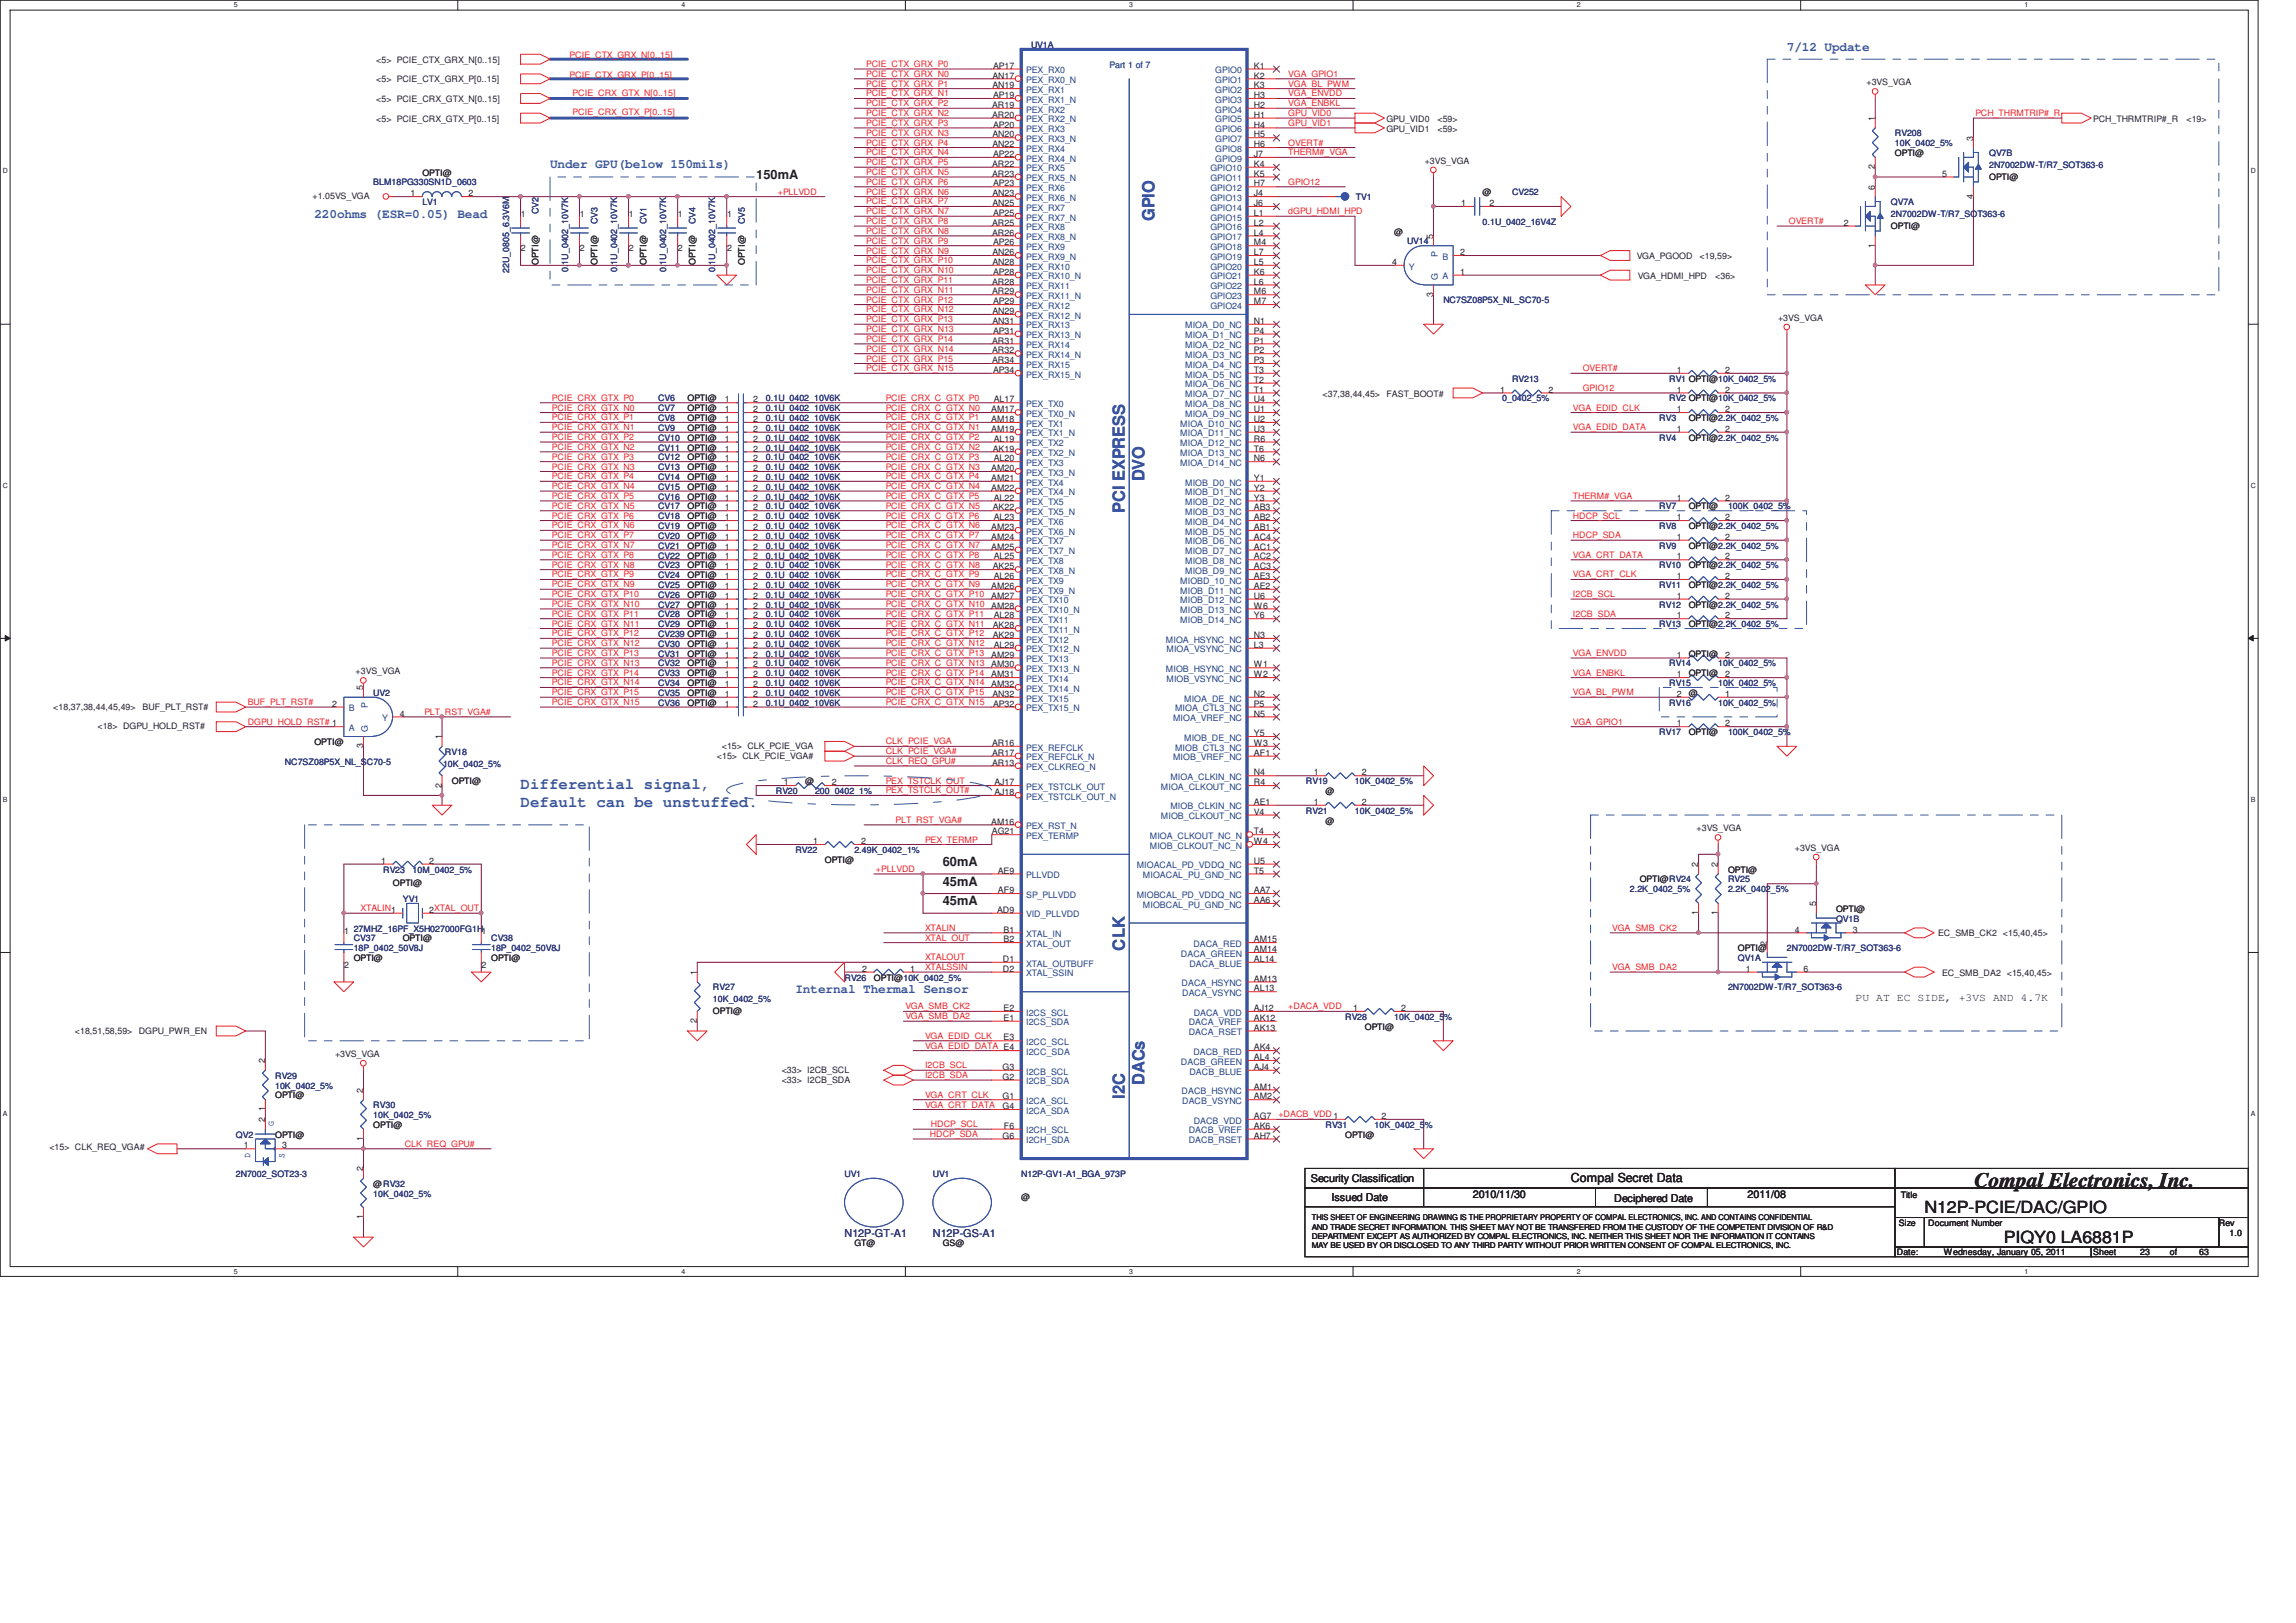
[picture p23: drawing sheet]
<svg xmlns="http://www.w3.org/2000/svg" width="297mm" height="210mm" viewBox="0 0 297 210" stroke-linecap="round" stroke-linejoin="round" font-family="sans-serif">
<defs><g id="words">
<text font-size="2.7" fill="#231f20" x="255.4" y="153.6">Compal Electronics, Inc.</text>
<g font-size="2.2" fill="#3953a4">
<text x="149.3" y="28.6" transform="rotate(-90 149.3 28.6)">GPIO</text>
<text x="148.1" y="62.3" transform="rotate(-90 148.1 62.3)">DVO</text>
<text x="145.5" y="66.3" transform="rotate(-90 145.5 66.3)">PCI EXPRESS</text>
<text x="145.5" y="123" transform="rotate(-90 145.5 123)">CLK</text>
<text x="145.5" y="142.2" transform="rotate(-90 145.5 142.2)">I2C</text>
<text x="148.1" y="140.4" transform="rotate(-90 148.1 140.4)">DACs</text>
</g>
<g font-size="2.2" fill="#231f20">
<text x="249" y="157">N12P-PCIE/DAC/GPIO</text>
<text x="259.2" y="160.8">PIQY0 LA6881P</text>
</g>
<g font-size="2" fill="#3953a4">
<text x="67.3" y="102.1">Differential signal,</text>
<text x="67.3" y="104.3">Default can be unstuffed.</text>
</g>
<g font-size="1.7" fill="#3953a4">
<text x="231.2" y="6.6">7/12 Update</text>
<text x="71.2" y="21.8">Under GPU(below 150mils)</text>
<text x="40.7" y="28.1">220ohms (ESR=0.05) Bead</text>
<text x="102.9" y="128.5">Internal Thermal Sensor</text>
</g>
<g font-size="1.7" fill="#231f20">
<text x="97.8" y="23.2">150mA</text>
<text x="122" y="112.1">60mA</text>
<text x="122" y="114.6">45mA</text>
<text x="122" y="117.1">45mA</text>
</g>
<text font-size="1.6" fill="#231f20" x="203.2" y="153">Compal Secret Data</text>
<g font-size="1.4" fill="#231f20">
<text x="240.1" y="129.5">PU AT EC SIDE, +3VS AND 4.7K</text>
<text x="169.6" y="153">Security Classification</text>
<text x="172.3" y="155.4">Issued Date</text>
<text x="190.5" y="155">2010/11/30</text>
<text x="208.8" y="155.5">Deciphered Date</text>
<text x="226.1" y="155">2011/08</text>
</g>
<g font-size="1.4" fill="#282973">
<text x="109.3" y="160.1">N12P-GT-A1</text>
<text x="120.7" y="160.1">N12P-GS-A1</text>
</g>
<g font-size="1.1" fill="#231f20">
<text x="48.7" y="10.7">&lt;5&gt; PCIE_CTX_GRX_P[0..15]</text>
<text x="48.7" y="8.1">&lt;5&gt; PCIE_CTX_GRX_N[0..15]</text>
<text x="128.4" y="10.2">AN17</text>
<text x="128.4" y="11.4">AN19</text>
<text x="128.5" y="8.9">AP17</text>
<text x="162.2" y="8.9">K1</text>
<text x="162.2" y="10.2">K2</text>
<text x="162.2" y="11.4">K3</text>
<text x="241.5" y="11">+3VS_VGA</text>
<text x="48.7" y="13.2">&lt;5&gt; PCIE_CRX_GTX_N[0..15]</text>
<text x="48.7" y="15.7">&lt;5&gt; PCIE_CRX_GTX_P[0..15]</text>
<text x="128.4" y="14">AR19</text>
<text x="128.4" y="15.2">AR20</text>
<text x="128.4" y="17.8">AN20</text>
<text x="128.5" y="12.7">AP19</text>
<text x="128.5" y="16.5">AP20</text>
<text x="162.2" y="12.7">H3</text>
<text x="162.2" y="14">H2</text>
<text x="162.2" y="15.2">H1</text>
<text x="162.2" y="16.5">H4</text>
<text x="162.2" y="17.8">H5</text>
<text x="179.4" y="15.7">GPU_VID0</text>
<text x="179.4" y="17">GPU_VID1</text>
<text x="186" y="15.7">&lt;59&gt;</text>
<text x="186" y="17">&lt;59&gt;</text>
<text x="242.6" y="15.7" transform="rotate(-90 242.6 15.7)">1</text>
<text x="270.8" y="15.7">PCH_THRMTRIP#_R</text>
<text x="282.9" y="15.7">&lt;19&gt;</text>
<text x="54.6" y="22.7">OPTI@</text>
<text x="128.4" y="21.6">AR22</text>
<text x="128.4" y="22.9">AR23</text>
<text x="128.4" y="19">AN22</text>
<text x="128.5" y="20.3">AP22</text>
<text x="162.2" y="21.6">K4</text>
<text x="162.2" y="22.9">K5</text>
<text x="162.2" y="19">H6</text>
<text x="162.2" y="20.3">J7</text>
<text x="184.3" y="21.2">+3VS_VGA</text>
<text x="242.6" y="21.9" transform="rotate(-90 242.6 21.9)">2</text>
<text x="245.1" y="20.2">OPTI@</text>
<text x="251.2" y="22.9">5</text>
<text x="255.3" y="18.2" transform="rotate(-90 255.3 18.2)">3</text>
<text x="257.3" y="23.2">OPTI@</text>
<text x="40.4" y="25.8">+1.05VS_VGA</text>
<text x="53.1" y="25.4">1</text>
<text x="60.6" y="25.4">2</text>
<text x="67.4" y="28.1">1</text>
<text x="75" y="28.1">1</text>
<text x="81.4" y="28.1">1</text>
<text x="87.7" y="28.1">1</text>
<text x="94.1" y="28.1">1</text>
<text x="128.4" y="29.2">AR25</text>
<text x="128.4" y="25.4">AN23</text>
<text x="128.4" y="26.7">AN25</text>
<text x="128.5" y="24.1">AP23</text>
<text x="128.5" y="27.9">AP25</text>
<text x="162.2" y="24.1">H7</text>
<text x="162.2" y="25.4">J4</text>
<text x="162.2" y="26.7">J6</text>
<text x="162.2" y="27.9">L1</text>
<text x="162.2" y="29.2">L2</text>
<text x="189" y="26.7">1</text>
<text x="191.8" y="25.3">@</text>
<text x="192.7" y="26.7">2</text>
<text x="238.5" y="29.2">2</text>
<text x="242.6" y="24.5" transform="rotate(-90 242.6 24.5)">6</text>
<text x="244.6" y="29.6">OPTI@</text>
<text x="255.3" y="25.7" transform="rotate(-90 255.3 25.7)">4</text>
<text x="67.4" y="32.5">2</text>
<text x="69.7" y="34.3" transform="rotate(-90 69.7 34.3)">OPTI@</text>
<text x="75" y="32.5">2</text>
<text x="77.3" y="34.3" transform="rotate(-90 77.3 34.3)">OPTI@</text>
<text x="81.4" y="32.5">2</text>
<text x="83.6" y="34.3" transform="rotate(-90 83.6 34.3)">OPTI@</text>
<text x="87.7" y="32.5">2</text>
<text x="90" y="34.3" transform="rotate(-90 90 34.3)">OPTI@</text>
<text x="94.1" y="32.5">2</text>
<text x="96.3" y="34.3" transform="rotate(-90 96.3 34.3)">OPTI@</text>
<text x="128.4" y="30.5">AR26</text>
<text x="128.4" y="33">AN26</text>
<text x="128.4" y="34.3">AN28</text>
<text x="128.5" y="31.7">AP26</text>
<text x="128.5" y="35.6">AP28</text>
<text x="162.2" y="30.5">L4</text>
<text x="162.2" y="31.7">M4</text>
<text x="162.2" y="33">L7</text>
<text x="162.2" y="34.3">L5</text>
<text x="162.2" y="35.6">K6</text>
<text x="180.1" y="34.3">4</text>
<text x="180.4" y="30.3">@</text>
<text x="185.4" y="30.9" transform="rotate(-90 185.4 30.9)">5</text>
<text x="188.9" y="33">2</text>
<text x="188.9" y="35.6">1</text>
<text x="211.7" y="33.5">VGA_PGOOD</text>
<text x="219.9" y="33.5">&lt;19,59&gt;</text>
<text x="242.6" y="32" transform="rotate(-90 242.6 32)">1</text>
<text x="128.4" y="36.8">AR28</text>
<text x="128.4" y="38.1">AR29</text>
<text x="128.4" y="40.6">AN29</text>
<text x="128.4" y="41.9">AN31</text>
<text x="128.5" y="39.4">AP29</text>
<text x="162.2" y="41.9">N1</text>
<text x="162.2" y="36.8">L6</text>
<text x="162.2" y="38.1">M6</text>
<text x="162.2" y="39.4">M7</text>
<text x="185.4" y="38.4" transform="rotate(-90 185.4 38.4)">3</text>
<text x="211.9" y="36.1">VGA_HDMI_HPD</text>
<text x="221.9" y="36.1">&lt;36&gt;</text>
<text x="230" y="41.5">+3VS_VGA</text>
<text x="128.4" y="44.4">AR31</text>
<text x="128.4" y="45.7">AR32</text>
<text x="128.4" y="47">AR34</text>
<text x="128.5" y="43.2">AP31</text>
<text x="162.2" y="43.2">P4</text>
<text x="162.2" y="44.4">P1</text>
<text x="162.2" y="45.7">P2</text>
<text x="162.2" y="47">P3</text>
<text x="88.9" y="53.2">OPTI@</text>
<text x="88.9" y="51.9">OPTI@</text>
<text x="93.8" y="53.3">1</text>
<text x="93.8" y="52.1">1</text>
<text x="97.4" y="53.3">2</text>
<text x="97.4" y="52.1">2</text>
<text x="128.2" y="53.3">AM17</text>
<text x="128.5" y="48.3">AP34</text>
<text x="128.6" y="52.1">AL17</text>
<text x="162.2" y="48.3">T3</text>
<text x="162.2" y="49.5">T2</text>
<text x="162.2" y="50.8">T1</text>
<text x="162.2" y="52.1">U4</text>
<text x="162.2" y="53.3">U1</text>
<text x="171.1" y="51.3">&lt;37,38,44,45&gt;</text>
<text x="179.4" y="51.3">FAST_BOOT#</text>
<text x="194.1" y="50.8">1</text>
<text x="200.3" y="50.8">2</text>
<text x="217" y="53.3">1</text>
<text x="217" y="48.3">1</text>
<text x="217" y="50.8">1</text>
<text x="223.2" y="53.3">2</text>
<text x="223.2" y="48.3">2</text>
<text x="223.2" y="50.8">2</text>
<text x="88.9" y="54.5">OPTI@</text>
<text x="88.9" y="58.3">OPTI@</text>
<text x="88.9" y="57">OPTI@</text>
<text x="88.9" y="55.7">OPTI@</text>
<text x="88.9" y="59.6">OPTI@</text>
<text x="93.8" y="54.6">1</text>
<text x="93.8" y="58.4">1</text>
<text x="93.8" y="57.1">1</text>
<text x="93.8" y="55.9">1</text>
<text x="93.8" y="59.7">1</text>
<text x="97.4" y="54.6">2</text>
<text x="97.4" y="58.4">2</text>
<text x="97.4" y="57.1">2</text>
<text x="97.4" y="55.9">2</text>
<text x="97.4" y="59.7">2</text>
<text x="128.2" y="54.6">AM18</text>
<text x="128.2" y="55.9">AM19</text>
<text x="128.4" y="58.4">AK19</text>
<text x="128.6" y="57.1">AL19</text>
<text x="128.6" y="59.7">AL20</text>
<text x="162.2" y="54.6">U2</text>
<text x="162.2" y="55.9">U3</text>
<text x="162.2" y="57.1">R6</text>
<text x="162.2" y="58.4">T6</text>
<text x="162.2" y="59.7">N6</text>
<text x="217" y="55.9">1</text>
<text x="218.5" y="54.5">OPTI@2.2K_0402_5%</text>
<text x="218.5" y="57">OPTI@2.2K_0402_5%</text>
<text x="223.2" y="55.9">2</text>
<text x="88.9" y="60.8">OPTI@</text>
<text x="88.9" y="65.9">OPTI@</text>
<text x="88.9" y="64.6">OPTI@</text>
<text x="88.9" y="62.1">OPTI@</text>
<text x="88.9" y="63.4">OPTI@</text>
<text x="93.8" y="61">1</text>
<text x="93.8" y="64.8">1</text>
<text x="93.8" y="62.2">1</text>
<text x="93.8" y="63.5">1</text>
<text x="97.4" y="61">2</text>
<text x="97.4" y="64.8">2</text>
<text x="97.4" y="62.2">2</text>
<text x="97.4" y="63.5">2</text>
<text x="128.2" y="61">AM20</text>
<text x="128.2" y="62.2">AM21</text>
<text x="128.2" y="63.5">AM22</text>
<text x="128.6" y="64.8">AL22</text>
<text x="162.2" y="62.2">Y1</text>
<text x="162.2" y="63.5">Y2</text>
<text x="162.2" y="64.8">Y3</text>
<text x="217" y="64.8">1</text>
<text x="218.5" y="65.9">OPTI@</text>
<text x="223.2" y="64.8">2</text>
<text x="88.9" y="68.4">OPTI@</text>
<text x="88.9" y="71">OPTI@</text>
<text x="88.9" y="67.2">OPTI@</text>
<text x="88.9" y="69.7">OPTI@</text>
<text x="93.8" y="68.6">1</text>
<text x="93.8" y="66">1</text>
<text x="93.8" y="71.1">1</text>
<text x="93.8" y="67.3">1</text>
<text x="93.8" y="69.8">1</text>
<text x="97.4" y="68.6">2</text>
<text x="97.4" y="66">2</text>
<text x="97.4" y="71.1">2</text>
<text x="97.4" y="67.3">2</text>
<text x="97.4" y="69.8">2</text>
<text x="128.2" y="68.6">AM23</text>
<text x="128.2" y="69.8">AM24</text>
<text x="128.2" y="71.1">AM25</text>
<text x="128.4" y="66">AK22</text>
<text x="128.6" y="67.3">AL23</text>
<text x="162.2" y="66">AB3</text>
<text x="162.2" y="67.3">AB2</text>
<text x="162.2" y="68.6">AB1</text>
<text x="162.2" y="69.8">AC4</text>
<text x="162.2" y="71.1">AC1</text>
<text x="217" y="69.8">1</text>
<text x="217" y="67.3">1</text>
<text x="218.5" y="71">OPTI@2.2K_0402_5%</text>
<text x="218.5" y="68.4">OPTI@2.2K_0402_5%</text>
<text x="223.2" y="69.8">2</text>
<text x="223.2" y="67.3">2</text>
<text x="88.9" y="77.3">OPTI@</text>
<text x="88.9" y="74.8">OPTI@</text>
<text x="88.9" y="73.5">OPTI@</text>
<text x="88.9" y="76.1">OPTI@</text>
<text x="88.9" y="72.3">OPTI@</text>
<text x="93.8" y="77.5">1</text>
<text x="93.8" y="74.9">1</text>
<text x="93.8" y="73.7">1</text>
<text x="93.8" y="76.2">1</text>
<text x="93.8" y="72.4">1</text>
<text x="97.4" y="77.5">2</text>
<text x="97.4" y="74.9">2</text>
<text x="97.4" y="73.7">2</text>
<text x="97.4" y="76.2">2</text>
<text x="97.4" y="72.4">2</text>
<text x="128.2" y="76.2">AM26</text>
<text x="128.2" y="77.5">AM27</text>
<text x="128.4" y="73.7">AK25</text>
<text x="128.6" y="72.4">AL25</text>
<text x="128.6" y="74.9">AL26</text>
<text x="162.2" y="74.9">AE3</text>
<text x="162.2" y="76.2">AE2</text>
<text x="162.2" y="77.5">U6</text>
<text x="162.2" y="72.4">AC2</text>
<text x="162.2" y="73.7">AC3</text>
<text x="217" y="74.9">1</text>
<text x="217" y="77.5">1</text>
<text x="217" y="72.4">1</text>
<text x="218.5" y="76.1">OPTI@2.2K_0402_5%</text>
<text x="218.5" y="73.5">OPTI@2.2K_0402_5%</text>
<text x="223.2" y="74.9">2</text>
<text x="223.2" y="77.5">2</text>
<text x="223.2" y="72.4">2</text>
<text x="88.9" y="81.1">OPTI@</text>
<text x="88.9" y="79.9">OPTI@</text>
<text x="88.9" y="83.7">OPTI@</text>
<text x="88.9" y="78.6">OPTI@</text>
<text x="93.8" y="82.5">1</text>
<text x="93.8" y="81.3">1</text>
<text x="93.8" y="80">1</text>
<text x="93.8" y="83.8">1</text>
<text x="93.8" y="78.7">1</text>
<text x="97.4" y="82.5">2</text>
<text x="97.4" y="81.3">2</text>
<text x="97.4" y="80">2</text>
<text x="97.4" y="83.8">2</text>
<text x="97.4" y="78.7">2</text>
<text x="128.2" y="78.7">AM28</text>
<text x="128.4" y="81.3">AK28</text>
<text x="128.4" y="82.5">AK29</text>
<text x="128.6" y="80">AL28</text>
<text x="128.6" y="83.8">AL29</text>
<text x="162.2" y="82.5">N3</text>
<text x="162.2" y="80">Y6</text>
<text x="162.2" y="78.7">W6</text>
<text x="162.2" y="83.8">L3</text>
<text x="217" y="80">1</text>
<text x="218.5" y="81.1">OPTI@2.2K_0402_5%</text>
<text x="218.5" y="78.6">OPTI@2.2K_0402_5%</text>
<text x="223.2" y="80">2</text>
<text x="46" y="87.2">+3VS_VGA</text>
<text x="47" y="89.3" transform="rotate(-90 47 89.3)">5</text>
<text x="88.9" y="85">OPTI@</text>
<text x="88.9" y="88.8">OPTI@</text>
<text x="88.9" y="86.2">OPTI@</text>
<text x="88.9" y="87.5">OPTI@</text>
<text x="93.8" y="85.1">1</text>
<text x="93.8" y="88.9">1</text>
<text x="93.8" y="86.4">1</text>
<text x="93.8" y="87.6">1</text>
<text x="97.4" y="85.1">2</text>
<text x="97.4" y="88.9">2</text>
<text x="97.4" y="86.4">2</text>
<text x="97.4" y="87.6">2</text>
<text x="128.2" y="85.1">AM29</text>
<text x="128.2" y="86.4">AM30</text>
<text x="128.2" y="87.6">AM31</text>
<text x="128.2" y="88.9">AM32</text>
<text x="162.2" y="86.4">W1</text>
<text x="162.2" y="87.6">W2</text>
<text x="217" y="85.1">1</text>
<text x="217" y="87.6">1</text>
<text x="218.5" y="85">OPTI@</text>
<text x="218.5" y="87.5">OPTI@</text>
<text x="223.2" y="85.1">2</text>
<text x="223.2" y="87.6">2</text>
<text x="6.9" y="91.8">&lt;18,37,38,44,45,49&gt;</text>
<text x="12.6" y="94.4">&lt;18&gt; DGPU_HOLD_RST#</text>
<text x="18.5" y="91.8">BUF_PLT_RST#</text>
<text x="43" y="91.4">2</text>
<text x="51.7" y="92.7">4</text>
<text x="57.1" y="95.7" transform="rotate(-90 57.1 95.7)">1</text>
<text x="88.9" y="90">OPTI@</text>
<text x="88.9" y="91.3">OPTI@</text>
<text x="93.8" y="90.2">1</text>
<text x="93.8" y="91.4">1</text>
<text x="97.4" y="90.2">2</text>
<text x="97.4" y="91.4">2</text>
<text x="128.4" y="90.2">AN32</text>
<text x="128.5" y="91.4">AP32</text>
<text x="162.2" y="92.7">N5</text>
<text x="162.2" y="91.4">P5</text>
<text x="162.2" y="95.2">Y5</text>
<text x="162.2" y="90.2">N2</text>
<text x="217" y="90.2">2</text>
<text x="217" y="94">1</text>
<text x="218.5" y="95.1">OPTI@</text>
<text x="218.5" y="90">@</text>
<text x="223.2" y="90.2">1</text>
<text x="223.2" y="94">2</text>
<text x="40.7" y="96.4">OPTI@</text>
<text x="47" y="96.8" transform="rotate(-90 47 96.8)">3</text>
<text x="57.1" y="101.9" transform="rotate(-90 57.1 101.9)">2</text>
<text x="58.5" y="101.5">OPTI@</text>
<text x="92.7" y="98.2">&lt;15&gt; CLK_PCIE_VGA#</text>
<text x="93.4" y="96.9">&lt;15&gt; CLK_PCIE_VGA</text>
<text x="101.4" y="101.6">1</text>
<text x="104.2" y="101.5">@</text>
<text x="107.6" y="101.6">2</text>
<text x="128.4" y="96.5">AR16</text>
<text x="128.4" y="97.8">AR17</text>
<text x="128.4" y="99.1">AR13</text>
<text x="128.6" y="101.6">AJ17</text>
<text x="162.2" y="97.8">AF1</text>
<text x="162.2" y="101.6">R4</text>
<text x="162.2" y="96.5">W3</text>
<text x="162.2" y="100.3">N4</text>
<text x="170" y="100.3">1</text>
<text x="176.2" y="100.3">2</text>
<text x="128.2" y="106.7">AM16</text>
<text x="128.3" y="107.9">AG21</text>
<text x="128.6" y="102.9">AJ18</text>
<text x="162.2" y="107.9">T4</text>
<text x="162.2" y="105.4">V4</text>
<text x="162.2" y="104.1">AE1</text>
<text x="170" y="104.1">1</text>
<text x="171.5" y="106.5">@</text>
<text x="171.5" y="102.7">@</text>
<text x="176.2" y="104.1">2</text>
<text x="219.5" y="107.6">+3VS_VGA</text>
<text x="49.3" y="111.8">1</text>
<text x="55.5" y="111.8">2</text>
<text x="105.2" y="109.2">1</text>
<text x="106.7" y="111.6">OPTI@</text>
<text x="111.4" y="109.2">2</text>
<text x="129.1" y="113">AE9</text>
<text x="162.2" y="109.2">W4</text>
<text x="162.2" y="111.8">U5</text>
<text x="162.2" y="113">T5</text>
<text x="219.7" y="112.2" transform="rotate(-90 219.7 112.2)">2</text>
<text x="222.2" y="112.2" transform="rotate(-90 222.2 112.2)">2</text>
<text x="223.6" y="112.9">OPTI@</text>
<text x="232.2" y="110.1">+3VS_VGA</text>
<text x="50.8" y="114.7">OPTI@</text>
<text x="55.5" y="118.1">2XTAL_OUT</text>
<text x="129" y="118.1">AD9</text>
<text x="129.1" y="115.6">AF9</text>
<text x="162.2" y="115.6">AA7</text>
<text x="162.2" y="116.8">AA6</text>
<text x="212.1" y="114.2">OPTI@RV24</text>
<text x="219.7" y="118.4" transform="rotate(-90 219.7 118.4)">1</text>
<text x="222.2" y="118.4" transform="rotate(-90 222.2 118.4)">1</text>
<text x="234.9" y="117.3" transform="rotate(-90 234.9 117.3)">5</text>
<text x="237.5" y="118">OPTI@</text>
<text x="44.5" y="120.8">1</text>
<text x="44.5" y="125.2">2</text>
<text x="45.8" y="124.3">OPTI@</text>
<text x="52.1" y="121.8">OPTI@</text>
<text x="62.3" y="120.8">1</text>
<text x="62.3" y="125.2">2</text>
<text x="63.5" y="124.3">OPTI@</text>
<text x="111.5" y="125.7">2</text>
<text x="117.8" y="125.7">1</text>
<text x="129.7" y="124.5">D1</text>
<text x="129.7" y="125.7">D2</text>
<text x="129.8" y="120.6">B1</text>
<text x="129.8" y="121.9">B2</text>
<text x="162.2" y="121.9">AM15</text>
<text x="162.2" y="123.2">AM14</text>
<text x="162.2" y="124.5">AL14</text>
<text x="224.8" y="123.1">OPTI@</text>
<text x="225.8" y="125.7">1</text>
<text x="228.6" y="122.3" transform="rotate(-90 228.6 122.3)">2</text>
<text x="232.2" y="120.6">4</text>
<text x="233.3" y="125.7">6</text>
<text x="239.7" y="120.6">3</text>
<text x="250.7" y="121.2">EC_SMB_CK2 &lt;15,40,45&gt;</text>
<text x="90.2" y="126.1" transform="rotate(-90 90.2 126.1)">1</text>
<text x="92.2" y="131.2">OPTI@</text>
<text x="113.1" y="126.9">OPTI@10K_0402_5%</text>
<text x="129.8" y="130.8">E2</text>
<text x="162.2" y="130.8">AJ12</text>
<text x="162.2" y="127">AM13</text>
<text x="162.2" y="128.3">AL13</text>
<text x="175" y="130.8">1</text>
<text x="181.3" y="130.8">2</text>
<text x="251.2" y="126.2">EC_SMB_DA2 &lt;15,40,45&gt;</text>
<text x="9.7" y="133.7">&lt;18,51,58,59&gt;</text>
<text x="17.9" y="133.7">DGPU_PWR_EN</text>
<text x="34.3" y="137.6" transform="rotate(-90 34.3 137.6)">2</text>
<text x="43.3" y="136.8">+3VS_VGA</text>
<text x="90.2" y="132.4" transform="rotate(-90 90.2 132.4)">2</text>
<text x="129.8" y="132.1">E1</text>
<text x="129.8" y="134.6">E3</text>
<text x="162.2" y="135.9">AK4</text>
<text x="162.2" y="137.2">AL4</text>
<text x="162.2" y="133.3">AK13</text>
<text x="162.2" y="132.1">AK12</text>
<text x="176.6" y="133.2">OPTI@</text>
<text x="34.3" y="143.8" transform="rotate(-90 34.3 143.8)">1</text>
<text x="35.6" y="142.1">OPTI@</text>
<text x="47" y="141.4" transform="rotate(-90 47 141.4)">2</text>
<text x="101.1" y="138.8">&lt;33&gt; I2CB_SCL</text>
<text x="101.1" y="140.1">&lt;33&gt; I2CB_SDA</text>
<text x="129.7" y="142.2">G1</text>
<text x="129.7" y="143.5">G4</text>
<text x="129.7" y="138.4">G3</text>
<text x="129.7" y="139.7">G2</text>
<text x="162.2" y="141">AM1</text>
<text x="162.2" y="138.4">AJ4</text>
<text x="162.2" y="142.2">AM2</text>
<text x="6.4" y="148.8">&lt;15&gt; CLK_REQ_VGA#</text>
<text x="31.5" y="148.6">1</text>
<text x="34.3" y="145.2" transform="rotate(-90 34.3 145.2)">2</text>
<text x="35.6" y="147.2">OPTI@</text>
<text x="36.5" y="148.6">3</text>
<text x="47" y="147.6" transform="rotate(-90 47 147.6)">1</text>
<text x="48.3" y="145.9">OPTI@</text>
<text x="129.7" y="147.3">G6</text>
<text x="129.9" y="146">F6</text>
<text x="162.2" y="146">AK6</text>
<text x="162.2" y="147.3">AH7</text>
<text x="162.2" y="144.8">AG7</text>
<text x="174" y="147.2">OPTI@</text>
<text x="178.7" y="144.8">2</text>
<text x="47" y="151.5" transform="rotate(-90 47 151.5)">2</text>
<text x="48.3" y="153.5">@RV32</text>
<text x="132.1" y="155.3">@</text>
<text x="245.9" y="154.9">Title</text>
<text x="47" y="157.8" transform="rotate(-90 47 157.8)">1</text>
<text x="110.5" y="161.2">GT@</text>
<text x="122" y="161.2">GS@</text>
<text x="245.7" y="158.6">Size</text>
<text x="249.5" y="158.6">Document Number</text>
<text x="287.1" y="158.6">Rev</text>
<text x="288.5" y="159.9">1.0</text>
<text x="245.4" y="162.4">Date:</text>
<text x="251.5" y="162.4">Wednesday, January 05, 2011</text>
<text x="270.8" y="162.4">Sheet</text>
<text x="276.9" y="162.4">23</text>
<text x="280.7" y="162.4">of</text>
<text x="284.5" y="162.4">63</text>
</g>
<g font-size="1.1" fill="#ed2024">
<text x="73.7" y="10">PCIE_CTX_GRX_P[0..15]</text>
<text x="73.7" y="7.5">PCIE_CTX_GRX_N[0..15]</text>
<text x="112.1" y="11.2">PCIE_CTX_GRX_P1</text>
<text x="112.1" y="8.7">PCIE_CTX_GRX_P0</text>
<text x="112.1" y="9.9">PCIE_CTX_GRX_N0</text>
<text x="166.7" y="11.2">VGA_BL_PWM</text>
<text x="166.7" y="9.9">VGA_GPIO1</text>
<text x="74.1" y="12.4">PCIE_CRX_GTX_N[0..15]</text>
<text x="74.1" y="14.9">PCIE_CRX_GTX_P[0..15]</text>
<text x="112.1" y="13.8">PCIE_CTX_GRX_P2</text>
<text x="112.1" y="15">PCIE_CTX_GRX_N2</text>
<text x="112.1" y="17.6">PCIE_CTX_GRX_N3</text>
<text x="112.1" y="16.3">PCIE_CTX_GRX_P3</text>
<text x="112.1" y="12.5">PCIE_CTX_GRX_N1</text>
<text x="166.7" y="13.8">VGA_ENBKL</text>
<text x="166.7" y="12.5">VGA_ENVDD</text>
<text x="166.7" y="15">GPU_VID0</text>
<text x="166.7" y="16.3">GPU_VID1</text>
<text x="255.6" y="15">PCH_THRMTRIP#_R</text>
<text x="112.1" y="20.1">PCIE_CTX_GRX_N4</text>
<text x="112.1" y="18.8">PCIE_CTX_GRX_P4</text>
<text x="112.1" y="21.4">PCIE_CTX_GRX_P5</text>
<text x="112.1" y="22.6">PCIE_CTX_GRX_N5</text>
<text x="112.1" y="23.9">PCIE_CTX_GRX_P6</text>
<text x="166.7" y="20.1">THERM#_VGA</text>
<text x="166.7" y="23.9">GPIO12</text>
<text x="166.7" y="18.8">OVERT#</text>
<text x="100.6" y="25.2">+PLLVDD</text>
<text x="112.1" y="25.2">PCIE_CTX_GRX_N6</text>
<text x="112.1" y="26.5">PCIE_CTX_GRX_P7</text>
<text x="112.1" y="27.7">PCIE_CTX_GRX_N7</text>
<text x="112.1" y="29">PCIE_CTX_GRX_P8</text>
<text x="166.7" y="27.7">dGPU_HDMI_HPD</text>
<text x="231.4" y="29">OVERT#</text>
<text x="112.1" y="30.3">PCIE_CTX_GRX_N8</text>
<text x="112.1" y="31.5">PCIE_CTX_GRX_P9</text>
<text x="112.1" y="32.8">PCIE_CTX_GRX_N9</text>
<text x="112.1" y="35.3">PCIE_CTX_GRX_N10</text>
<text x="112.1" y="34.1">PCIE_CTX_GRX_P10</text>
<text x="112.1" y="37.9">PCIE_CTX_GRX_N11</text>
<text x="112.1" y="36.6">PCIE_CTX_GRX_P11</text>
<text x="112.1" y="40.4">PCIE_CTX_GRX_N12</text>
<text x="112.1" y="41.7">PCIE_CTX_GRX_P13</text>
<text x="112.1" y="39.2">PCIE_CTX_GRX_P12</text>
<text x="112.1" y="43">PCIE_CTX_GRX_N13</text>
<text x="112.1" y="44.2">PCIE_CTX_GRX_P14</text>
<text x="112.1" y="45.5">PCIE_CTX_GRX_N14</text>
<text x="112.1" y="46.8">PCIE_CTX_GRX_P15</text>
<text x="71.4" y="51.9">PCIE_CRX_GTX_P0</text>
<text x="71.4" y="53.1">PCIE_CRX_GTX_N0</text>
<text x="112.1" y="48">PCIE_CTX_GRX_N15</text>
<text x="114.6" y="53.1">PCIE_CRX_C_GTX_N0</text>
<text x="114.6" y="51.9">PCIE_CRX_C_GTX_P0</text>
<text x="203.5" y="53.1">VGA_EDID_CLK</text>
<text x="204.8" y="48">OVERT#</text>
<text x="204.8" y="50.6">GPIO12</text>
<text x="71.4" y="58.2">PCIE_CRX_GTX_N2</text>
<text x="71.4" y="55.7">PCIE_CRX_GTX_N1</text>
<text x="71.4" y="54.4">PCIE_CRX_GTX_P1</text>
<text x="71.4" y="56.9">PCIE_CRX_GTX_P2</text>
<text x="71.4" y="59.5">PCIE_CRX_GTX_P3</text>
<text x="114.6" y="55.7">PCIE_CRX_C_GTX_N1</text>
<text x="114.6" y="54.4">PCIE_CRX_C_GTX_P1</text>
<text x="114.6" y="56.9">PCIE_CRX_C_GTX_P2</text>
<text x="114.6" y="59.5">PCIE_CRX_C_GTX_P3</text>
<text x="114.6" y="58.2">PCIE_CRX_C_GTX_N2</text>
<text x="203.5" y="55.7">VGA_EDID_DATA</text>
<text x="71.4" y="62">PCIE_CRX_GTX_P4</text>
<text x="71.4" y="63.3">PCIE_CRX_GTX_N4</text>
<text x="71.4" y="64.6">PCIE_CRX_GTX_P5</text>
<text x="71.4" y="65.8">PCIE_CRX_GTX_N5</text>
<text x="71.4" y="60.7">PCIE_CRX_GTX_N3</text>
<text x="114.6" y="60.7">PCIE_CRX_C_GTX_N3</text>
<text x="114.6" y="63.3">PCIE_CRX_C_GTX_N4</text>
<text x="114.6" y="64.6">PCIE_CRX_C_GTX_P5</text>
<text x="114.6" y="62">PCIE_CRX_C_GTX_P4</text>
<text x="114.6" y="65.8">PCIE_CRX_C_GTX_N5</text>
<text x="203.5" y="64.6">THERM#_VGA</text>
<text x="71.4" y="68.4">PCIE_CRX_GTX_N6</text>
<text x="71.4" y="67.1">PCIE_CRX_GTX_P6</text>
<text x="71.4" y="69.6">PCIE_CRX_GTX_P7</text>
<text x="71.4" y="70.9">PCIE_CRX_GTX_N7</text>
<text x="114.6" y="68.4">PCIE_CRX_C_GTX_N6</text>
<text x="114.6" y="67.1">PCIE_CRX_C_GTX_P6</text>
<text x="114.6" y="70.9">PCIE_CRX_C_GTX_N7</text>
<text x="114.6" y="69.6">PCIE_CRX_C_GTX_P7</text>
<text x="203.5" y="67.1">HDCP_SCL</text>
<text x="203.5" y="69.6">HDCP_SDA</text>
<text x="71.4" y="74.7">PCIE_CRX_GTX_P9</text>
<text x="71.4" y="76">PCIE_CRX_GTX_N9</text>
<text x="71.4" y="72.2">PCIE_CRX_GTX_P8</text>
<text x="71.4" y="73.4">PCIE_CRX_GTX_N8</text>
<text x="71.4" y="77.3">PCIE_CRX_GTX_P10</text>
<text x="114.6" y="72.2">PCIE_CRX_C_GTX_P8</text>
<text x="114.6" y="73.4">PCIE_CRX_C_GTX_N8</text>
<text x="114.6" y="74.7">PCIE_CRX_C_GTX_P9</text>
<text x="114.6" y="76">PCIE_CRX_C_GTX_N9</text>
<text x="114.6" y="77.3">PCIE_CRX_C_GTX_P10</text>
<text x="203.5" y="72.2">VGA_CRT_DATA</text>
<text x="203.5" y="74.7">VGA_CRT_CLK</text>
<text x="203.5" y="77.3">I2CB_SCL</text>
<text x="71.4" y="83.6">PCIE_CRX_GTX_N12</text>
<text x="71.4" y="82.3">PCIE_CRX_GTX_P12</text>
<text x="71.4" y="79.8">PCIE_CRX_GTX_P11</text>
<text x="71.4" y="81.1">PCIE_CRX_GTX_N11</text>
<text x="71.4" y="78.5">PCIE_CRX_GTX_N10</text>
<text x="114.6" y="83.6">PCIE_CRX_C_GTX_N12</text>
<text x="114.6" y="78.5">PCIE_CRX_C_GTX_N10</text>
<text x="114.6" y="79.8">PCIE_CRX_C_GTX_P11</text>
<text x="114.6" y="81.1">PCIE_CRX_C_GTX_N11</text>
<text x="114.6" y="82.3">PCIE_CRX_C_GTX_P12</text>
<text x="203.5" y="79.8">I2CB_SDA</text>
<text x="71.4" y="84.9">PCIE_CRX_GTX_P13</text>
<text x="71.4" y="86.1">PCIE_CRX_GTX_N13</text>
<text x="71.4" y="90">PCIE_CRX_GTX_P15</text>
<text x="71.4" y="88.7">PCIE_CRX_GTX_N14</text>
<text x="71.4" y="87.4">PCIE_CRX_GTX_P14</text>
<text x="114.6" y="87.4">PCIE_CRX_C_GTX_P14</text>
<text x="114.6" y="90">PCIE_CRX_C_GTX_P15</text>
<text x="114.6" y="88.7">PCIE_CRX_C_GTX_N14</text>
<text x="114.6" y="84.9">PCIE_CRX_C_GTX_P13</text>
<text x="114.6" y="86.1">PCIE_CRX_C_GTX_N13</text>
<text x="203.5" y="84.9">VGA_ENVDD</text>
<text x="203.5" y="87.4">VGA_ENBKL</text>
<text x="203.5" y="90">VGA_BL_PWM</text>
<text x="32" y="91.2">BUF_PLT_RST#</text>
<text x="32" y="93.8">DGPU_HOLD_RST# 1</text>
<text x="54.9" y="92.5">PLT_RST_VGA#</text>
<text x="71.4" y="91.2">PCIE_CRX_GTX_N15</text>
<text x="114.6" y="91.2">PCIE_CRX_C_GTX_N15</text>
<text x="203.5" y="93.8">VGA_GPIO1</text>
<text x="114.6" y="96.3">CLK_PCIE_VGA</text>
<text x="114.6" y="97.6">CLK_PCIE_VGA#</text>
<text x="114.6" y="98.8">CLK_REQ_GPU#</text>
<text x="114.6" y="101.4">PEX_TSTCLK_OUT</text>
<text x="114.6" y="102.7">PEX_TSTCLK_OUT#</text>
<text x="115.9" y="106.5">PLT_RST_VGA#</text>
<text x="113.3" y="112.8">+PLLVDD</text>
<text x="119.7" y="109">PEX_TERMP</text>
<text x="46.6" y="117.9">XTALIN1</text>
<text x="119.7" y="120.4">XTALIN</text>
<text x="119.7" y="125.5">XTALSSIN</text>
<text x="119.7" y="124.2">XTALOUT</text>
<text x="119.7" y="121.7">XTAL_OUT</text>
<text x="208.6" y="125.5">VGA_SMB_DA2</text>
<text x="208.6" y="120.4">VGA_SMB_CK2</text>
<text x="117.1" y="131.9">VGA_SMB_DA2</text>
<text x="117.1" y="130.6">VGA_SMB_CK2</text>
<text x="166.7" y="130.6">+DACA_VDD</text>
<text x="119.7" y="135.7">VGA_EDID_DATA E4</text>
<text x="119.7" y="134.4">VGA_EDID_CLK</text>
<text x="119.7" y="143.3">VGA_CRT_DATA</text>
<text x="119.7" y="142">VGA_CRT_CLK</text>
<text x="119.7" y="138.2">I2CB_SCL</text>
<text x="119.7" y="139.5">I2CB_SDA</text>
<text x="52.4" y="148.4">CLK_REQ_GPU#</text>
<text x="120.3" y="147.1">HDCP_SDA</text>
<text x="120.4" y="145.8">HDCP_SCL</text>
<text x="165.4" y="144.6">+DACB_VDD1</text>
</g>
<g font-size="1.1" fill="#1d437e">
<text x="132.8" y="9.5">PEX_RX0</text>
<text x="132.8" y="10.7">PEX_RX0_N</text>
<text x="157.2" y="9.5">GPIO0</text>
<text x="157.2" y="10.7">GPIO1</text>
<text x="132.8" y="12">PEX_RX1</text>
<text x="132.8" y="13.3">PEX_RX1_N</text>
<text x="132.8" y="14.6">PEX_RX2</text>
<text x="132.8" y="15.8">PEX_RX2_N</text>
<text x="132.8" y="17.1">PEX_RX3</text>
<text x="157.2" y="12">GPIO2</text>
<text x="157.2" y="13.3">GPIO3</text>
<text x="157.2" y="14.6">GPIO4</text>
<text x="157.2" y="15.8">GPIO5</text>
<text x="157.2" y="17.1">GPIO6</text>
<text x="132.8" y="18.4">PEX_RX3_N</text>
<text x="132.8" y="19.6">PEX_RX4</text>
<text x="132.8" y="20.9">PEX_RX4_N</text>
<text x="132.8" y="22.2">PEX_RX5</text>
<text x="132.8" y="23.4">PEX_RX5_N</text>
<text x="156.6" y="22.2">GPIO10</text>
<text x="156.6" y="23.4">GPIO11</text>
<text x="157.2" y="18.4">GPIO7</text>
<text x="157.2" y="19.6">GPIO8</text>
<text x="157.2" y="20.9">GPIO9</text>
<text x="132.8" y="24.7">PEX_RX6</text>
<text x="132.8" y="26">PEX_RX6_N</text>
<text x="132.8" y="27.3">PEX_RX7</text>
<text x="132.8" y="28.5">PEX_RX7_N</text>
<text x="132.8" y="29.8">PEX_RX8</text>
<text x="156.6" y="24.7">GPIO12</text>
<text x="156.6" y="26">GPIO13</text>
<text x="156.6" y="27.3">GPIO14</text>
<text x="156.6" y="28.5">GPIO15</text>
<text x="156.6" y="29.8">GPIO16</text>
<text x="132.8" y="31.1">PEX_RX8_N</text>
<text x="132.8" y="32.3">PEX_RX9</text>
<text x="132.8" y="33.6">PEX_RX9_N</text>
<text x="132.8" y="34.9">PEX_RX10</text>
<text x="156.6" y="31.1">GPIO17</text>
<text x="156.6" y="32.3">GPIO18</text>
<text x="156.6" y="33.6">GPIO19</text>
<text x="156.6" y="34.9">GPIO20</text>
<text x="182.3" y="34.9">Y</text>
<text x="186" y="33.2" transform="rotate(-90 186 33.2)">P</text>
<text x="186.6" y="33.6">B</text>
<text x="132.8" y="36.1">PEX_RX10_N</text>
<text x="132.8" y="37.4">PEX_RX11</text>
<text x="132.8" y="38.7">PEX_RX11_N</text>
<text x="132.8" y="40">PEX_RX12</text>
<text x="132.8" y="41.2">PEX_RX12_N</text>
<text x="156.6" y="36.1">GPIO21</text>
<text x="156.6" y="37.4">GPIO22</text>
<text x="156.6" y="38.7">GPIO23</text>
<text x="156.6" y="40">GPIO24</text>
<text x="186" y="36.2" transform="rotate(-90 186 36.2)">G</text>
<text x="186.6" y="36.1">A</text>
<text x="132.8" y="42.5">PEX_RX13</text>
<text x="132.8" y="43.8">PEX_RX13_N</text>
<text x="132.8" y="45">PEX_RX14</text>
<text x="132.8" y="46.3">PEX_RX14_N</text>
<text x="132.8" y="47.6">PEX_RX15</text>
<text x="153.3" y="42.5">MIOA_D0_NC</text>
<text x="153.3" y="43.8">MIOA_D1_NC</text>
<text x="153.3" y="45">MIOA_D2_NC</text>
<text x="153.3" y="46.3">MIOA_D3_NC</text>
<text x="153.3" y="47.6">MIOA_D4_NC</text>
<text x="132.8" y="48.8">PEX_RX15_N</text>
<text x="132.8" y="52.7">PEX_TX0</text>
<text x="132.8" y="53.9">PEX_TX0_N</text>
<text x="153.3" y="48.8">MIOA_D5_NC</text>
<text x="153.3" y="50.1">MIOA_D6_NC</text>
<text x="153.3" y="51.4">MIOA_D7_NC</text>
<text x="153.3" y="52.7">MIOA_D8_NC</text>
<text x="153.3" y="53.9">MIOA_D9_NC</text>
<text x="132.8" y="55.2">PEX_TX1</text>
<text x="132.8" y="56.5">PEX_TX1_N</text>
<text x="132.8" y="57.7">PEX_TX2</text>
<text x="132.8" y="59">PEX_TX2_N</text>
<text x="152.7" y="55.2">MIOA_D10_NC</text>
<text x="152.7" y="56.5">MIOA_D11_NC</text>
<text x="152.7" y="57.7">MIOA_D12_NC</text>
<text x="152.7" y="59">MIOA_D13_NC</text>
<text x="132.8" y="60.3">PEX_TX3</text>
<text x="132.8" y="61.5">PEX_TX3_N</text>
<text x="132.8" y="62.8">PEX_TX4</text>
<text x="132.8" y="64.1">PEX_TX4_N</text>
<text x="132.8" y="65.4">PEX_TX5</text>
<text x="152.7" y="60.3">MIOA_D14_NC</text>
<text x="153.3" y="62.8">MIOB_D0_NC</text>
<text x="153.3" y="64.1">MIOB_D1_NC</text>
<text x="153.3" y="65.4">MIOB_D2_NC</text>
<text x="132.8" y="66.6">PEX_TX5_N</text>
<text x="132.8" y="67.9">PEX_TX6</text>
<text x="132.8" y="69.2">PEX_TX6_N</text>
<text x="132.8" y="70.4">PEX_TX7</text>
<text x="132.8" y="71.7">PEX_TX7_N</text>
<text x="153.3" y="66.6">MIOB_D3_NC</text>
<text x="153.3" y="67.9">MIOB_D4_NC</text>
<text x="153.3" y="69.2">MIOB_D5_NC</text>
<text x="153.3" y="70.4">MIOB_D6_NC</text>
<text x="153.3" y="71.7">MIOB_D7_NC</text>
<text x="132.8" y="73">PEX_TX8</text>
<text x="132.8" y="74.2">PEX_TX8_N</text>
<text x="132.8" y="75.5">PEX_TX9</text>
<text x="132.8" y="76.8">PEX_TX9_N</text>
<text x="152.7" y="75.5">MIOBD_10_NC</text>
<text x="152.7" y="76.8">MIOB_D11_NC</text>
<text x="153.3" y="73">MIOB_D8_NC</text>
<text x="153.3" y="74.2">MIOB_D9_NC</text>
<text x="132.8" y="78.1">PEX_TX10</text>
<text x="132.8" y="79.3">PEX_TX10_N</text>
<text x="132.8" y="80.6">PEX_TX11</text>
<text x="132.8" y="81.9">PEX_TX11_N</text>
<text x="132.8" y="83.1">PEX_TX12</text>
<text x="150.8" y="83.1">MIOA_HSYNC_NC</text>
<text x="152.7" y="80.6">MIOB_D14_NC</text>
<text x="152.7" y="78.1">MIOB_D12_NC</text>
<text x="152.7" y="79.3">MIOB_D13_NC</text>
<text x="132.8" y="84.4">PEX_TX12_N</text>
<text x="132.8" y="85.7">PEX_TX13</text>
<text x="132.8" y="86.9">PEX_TX13_N</text>
<text x="132.8" y="88.2">PEX_TX14</text>
<text x="132.8" y="89.5">PEX_TX14_N</text>
<text x="150.8" y="86.9">MIOB_HSYNC_NC</text>
<text x="150.9" y="84.4">MIOA_VSYNC_NC</text>
<text x="150.9" y="88.2">MIOB_VSYNC_NC</text>
<text x="45.1" y="92">B</text>
<text x="45.1" y="94.6">A</text>
<text x="47.6" y="94.7" transform="rotate(-90 47.6 94.7)">G</text>
<text x="47.6" y="91.6" transform="rotate(-90 47.6 91.6)">P</text>
<text x="49.4" y="93.3">Y</text>
<text x="132.8" y="90.8">PEX_TX15</text>
<text x="132.8" y="92">PEX_TX15_N</text>
<text x="151.8" y="93.3">MIOA_VREF_NC</text>
<text x="152" y="92">MIOA_CTL3_NC</text>
<text x="153.2" y="95.8">MIOB_DE_NC</text>
<text x="153.2" y="90.8">MIOA_DE_NC</text>
<text x="132.8" y="97.1">PEX_REFCLK</text>
<text x="132.8" y="98.4">PEX_REFCLK_N</text>
<text x="132.8" y="99.6">PEX_CLKREQ_N</text>
<text x="151.4" y="100.9">MIOA_CLKIN_NC</text>
<text x="151.8" y="98.4">MIOB_VREF_NC</text>
<text x="152" y="97.1">MIOB_CTL3_NC</text>
<text x="132.8" y="107.3">PEX_RST_N</text>
<text x="132.8" y="102.2">PEX_TSTCLK_OUT</text>
<text x="132.8" y="103.5">PEX_TSTCLK_OUT_N</text>
<text x="150.2" y="102.2">MIOA_CLKOUT_NC</text>
<text x="150.2" y="106">MIOB_CLKOUT_NC</text>
<text x="151.4" y="104.7">MIOB_CLKIN_NC</text>
<text x="132.8" y="108.5">PEX_TERMP</text>
<text x="132.8" y="113.6">PLLVDD</text>
<text x="147.1" y="112.3">MIOACAL_PD_VDDQ_NC</text>
<text x="147.9" y="113.6">MIOACAL_PU_GND_NC</text>
<text x="148.8" y="108.5">MIOA_CLKOUT_NC_N</text>
<text x="148.8" y="109.8">MIOB_CLKOUT_NC_N</text>
<text x="132.8" y="116.2">SP_PLLVDD</text>
<text x="132.8" y="118.7">VID_PLLVDD</text>
<text x="147.1" y="116.2">MIOBCAL_PD_VDDQ_NC</text>
<text x="147.9" y="117.4">MIOBCAL_PU_GND_NC</text>
<text x="132.8" y="121.2">XTAL_IN</text>
<text x="132.8" y="122.5">XTAL_OUT</text>
<text x="132.8" y="125">XTAL_OUTBUFF</text>
<text x="152.8" y="123.8">DACA_GREEN</text>
<text x="153.9" y="125">DACA_BLUE</text>
<text x="154.4" y="122.5">DACA_RED</text>
<text x="132.8" y="126.3">XTAL_SSIN</text>
<text x="132.8" y="131.4">I2CS_SCL</text>
<text x="152.9" y="127.6">DACA_HSYNC</text>
<text x="152.9" y="128.9">DACA_VSYNC</text>
<text x="154.4" y="131.4">DACA_VDD</text>
<text x="132.8" y="132.7">I2CS_SDA</text>
<text x="132.8" y="135.2">I2CC_SCL</text>
<text x="132.8" y="136.5">I2CC_SDA</text>
<text x="152.8" y="137.7">DACB_GREEN</text>
<text x="153.8" y="133.9">DACA_RSET</text>
<text x="153.8" y="132.7">DACA_VREF</text>
<text x="154.4" y="136.5">DACB_RED</text>
<text x="132.8" y="142.8">I2CA_SCL</text>
<text x="132.8" y="139">I2CB_SCL</text>
<text x="132.8" y="140.3">I2CB_SDA</text>
<text x="152.9" y="141.6">DACB_HSYNC</text>
<text x="152.9" y="142.8">DACB_VSYNC</text>
<text x="153.9" y="139">DACB_BLUE</text>
<text x="132.8" y="144.1">I2CA_SDA</text>
<text x="132.8" y="146.6">I2CH_SCL</text>
<text x="132.8" y="147.9">I2CH_SDA</text>
<text x="153.8" y="146.6">DACB_VREF</text>
<text x="153.8" y="147.9">DACB_RSET</text>
<text x="154.4" y="145.4">DACB_VDD</text>
</g>
<g font-size="1.1" fill="#282973">
<text x="133.4" y="6.2">UV1A</text>
<text x="245.1" y="17.6">RV208</text>
<text x="48.3" y="24">BLM18PG330SN1D_0603</text>
<text x="245.1" y="18.9">10K_0402_5%</text>
<text x="257.3" y="20.2">QV7B</text>
<text x="257.3" y="21.7">2N7002DW-T/R7_SOT363-6</text>
<text x="54.6" y="26.5">LV1</text>
<text x="69.7" y="27.7" transform="rotate(-90 69.7 27.7)">CV2</text>
<text x="77.3" y="29" transform="rotate(-90 77.3 29)">CV3</text>
<text x="83.6" y="29" transform="rotate(-90 83.6 29)">CV1</text>
<text x="90" y="29" transform="rotate(-90 90 29)">CV4</text>
<text x="96.3" y="29" transform="rotate(-90 96.3 29)">CV5</text>
<text x="175.4" y="25.9">TV1</text>
<text x="191.8" y="29.1">0.1U_0402_16V4Z</text>
<text x="195.6" y="25.3">CV252</text>
<text x="244.6" y="26.5">QV7A</text>
<text x="244.6" y="28.1">2N7002DW-T/R7_SOT363-6</text>
<text x="65.9" y="35.3" transform="rotate(-90 65.9 35.3)">22U_0805_6.3V6M</text>
<text x="73.5" y="35.2" transform="rotate(-90 73.5 35.2)">0.1U_0402_10V7K</text>
<text x="79.8" y="35.2" transform="rotate(-90 79.8 35.2)">0.1U_0402_10V7K</text>
<text x="86.2" y="35.2" transform="rotate(-90 86.2 35.2)">0.1U_0402_10V7K</text>
<text x="92.5" y="35.2" transform="rotate(-90 92.5 35.2)">0.1U_0402_10V7K</text>
<text x="182" y="31.6">UV14</text>
<text x="186.7" y="39.2">NC7SZ08P5X_NL_SC70-5</text>
<text x="85.1" y="53.2">CV7</text>
<text x="85.1" y="51.9">CV6</text>
<text x="99.1" y="53.2">0.1U_0402_10V6K</text>
<text x="99.1" y="51.9">0.1U_0402_10V6K</text>
<text x="194.3" y="51.9">0_0402_5%</text>
<text x="195.6" y="49.4">RV213</text>
<text x="215.9" y="49.4">RV1 OPTI@10K_0402_5%</text>
<text x="215.9" y="51.9">RV2 OPTI@10K_0402_5%</text>
<text x="85.1" y="54.5">CV8</text>
<text x="85.1" y="58.3">CV11</text>
<text x="85.1" y="57">CV10</text>
<text x="85.1" y="55.7">CV9</text>
<text x="85.1" y="59.6">CV12</text>
<text x="99.1" y="54.5">0.1U_0402_10V6K</text>
<text x="99.1" y="55.7">0.1U_0402_10V6K</text>
<text x="99.1" y="58.3">0.1U_0402_10V6K</text>
<text x="99.1" y="57">0.1U_0402_10V6K</text>
<text x="99.1" y="59.6">0.1U_0402_10V6K</text>
<text x="214.7" y="54.5">RV3</text>
<text x="214.7" y="57">RV4</text>
<text x="85.1" y="60.8">CV13</text>
<text x="85.1" y="65.9">CV17</text>
<text x="85.1" y="64.6">CV16</text>
<text x="85.1" y="62.1">CV14</text>
<text x="85.1" y="63.4">CV15</text>
<text x="99.1" y="60.8">0.1U_0402_10V6K</text>
<text x="99.1" y="65.9">0.1U_0402_10V6K</text>
<text x="99.1" y="64.6">0.1U_0402_10V6K</text>
<text x="99.1" y="62.1">0.1U_0402_10V6K</text>
<text x="99.1" y="63.4">0.1U_0402_10V6K</text>
<text x="214.7" y="65.9">RV7</text>
<text x="223.6" y="65.9">100K_0402_5%</text>
<text x="85.1" y="68.4">CV19</text>
<text x="85.1" y="71">CV21</text>
<text x="85.1" y="67.2">CV18</text>
<text x="85.1" y="69.7">CV20</text>
<text x="99.1" y="68.4">0.1U_0402_10V6K</text>
<text x="99.1" y="71">0.1U_0402_10V6K</text>
<text x="99.1" y="67.2">0.1U_0402_10V6K</text>
<text x="99.1" y="69.7">0.1U_0402_10V6K</text>
<text x="214.7" y="71">RV9</text>
<text x="214.7" y="68.4">RV8</text>
<text x="85.1" y="77.3">CV26</text>
<text x="85.1" y="74.8">CV24</text>
<text x="85.1" y="73.5">CV23</text>
<text x="85.1" y="76.1">CV25</text>
<text x="85.1" y="72.3">CV22</text>
<text x="99.1" y="77.3">0.1U_0402_10V6K</text>
<text x="99.1" y="74.8">0.1U_0402_10V6K</text>
<text x="99.1" y="73.5">0.1U_0402_10V6K</text>
<text x="99.1" y="76.1">0.1U_0402_10V6K</text>
<text x="99.1" y="72.3">0.1U_0402_10V6K</text>
<text x="214.7" y="76.1">RV11</text>
<text x="214.7" y="73.5">RV10</text>
<text x="85.1" y="82.4">CV239 OPTI@</text>
<text x="85.1" y="81.1">CV29</text>
<text x="85.1" y="79.9">CV28</text>
<text x="85.1" y="83.7">CV30</text>
<text x="85.1" y="78.6">CV27</text>
<text x="99.1" y="82.4">0.1U_0402_10V6K</text>
<text x="99.1" y="79.9">0.1U_0402_10V6K</text>
<text x="99.1" y="83.7">0.1U_0402_10V6K</text>
<text x="99.1" y="78.6">0.1U_0402_10V6K</text>
<text x="99.1" y="81.1">0.1U_0402_10V6K</text>
<text x="214.7" y="81.1">RV13</text>
<text x="214.7" y="78.6">RV12</text>
<text x="85.1" y="85">CV31</text>
<text x="85.1" y="88.8">CV34</text>
<text x="85.1" y="86.2">CV32</text>
<text x="85.1" y="87.5">CV33</text>
<text x="99.1" y="85">0.1U_0402_10V6K</text>
<text x="99.1" y="88.8">0.1U_0402_10V6K</text>
<text x="99.1" y="86.2">0.1U_0402_10V6K</text>
<text x="99.1" y="87.5">0.1U_0402_10V6K</text>
<text x="215.9" y="86.2">RV14</text>
<text x="215.9" y="88.8">RV15</text>
<text x="222.3" y="86.2">10K_0402_5%</text>
<text x="222.3" y="88.8">10K_0402_5%</text>
<text x="48.3" y="90">UV2</text>
<text x="85.1" y="90">CV35</text>
<text x="85.1" y="91.3">CV36</text>
<text x="99.1" y="90">0.1U_0402_10V6K</text>
<text x="99.1" y="91.3">0.1U_0402_10V6K</text>
<text x="214.7" y="95.1">RV17</text>
<text x="215.9" y="91.3">RV16</text>
<text x="222.3" y="91.3">10K_0402_5%</text>
<text x="223.6" y="95.1">100K_0402_5%</text>
<text x="36.9" y="98.9">NC7SZ08P5X_NL_SC70-5</text>
<text x="57.3" y="99.2">10K_0402_5%</text>
<text x="57.6" y="97.7">RV18</text>
<text x="168.9" y="101.5">RV19</text>
<text x="175.3" y="101.5">10K_0402_5%</text>
<text x="100.4" y="102.7">RV20</text>
<text x="105.4" y="102.7">200_0402_1%</text>
<text x="168.9" y="105.3">RV21</text>
<text x="175.3" y="105.3">10K_0402_5%</text>
<text x="49.6" y="112.9">RV23</text>
<text x="53.4" y="112.9">10M_0402_5%</text>
<text x="102.9" y="110.4">RV22</text>
<text x="110.5" y="110.4">2.49K_0402_1%</text>
<text x="52.1" y="116.7">YV1</text>
<text x="210.9" y="115.4">2.2K_0402_5%</text>
<text x="223.6" y="114.2">RV25</text>
<text x="223.6" y="115.4">2.2K_0402_5%</text>
<text x="237.5" y="119.2">QV1B</text>
<text x="45.8" y="121.8">CV37</text>
<text x="45.8" y="123.1">18P_0402_50V8J</text>
<text x="45.8" y="120.5">27MHZ_16PF_X5H027000FG1H</text>
<text x="63.5" y="121.8">CV38</text>
<text x="63.5" y="123.1">18P_0402_50V8J</text>
<text x="224.8" y="124.3">QV1A</text>
<text x="231.2" y="123.1">2N7002DW-T/R7_SOT363-6</text>
<text x="92.2" y="128.1">RV27</text>
<text x="92.2" y="129.7">10K_0402_5%</text>
<text x="109.3" y="126.9">RV26</text>
<text x="174" y="131.9">RV28</text>
<text x="180.4" y="131.9">10K_0402_5%</text>
<text x="223.6" y="128.1">2N7002DW-T/R7_SOT363-6</text>
<text x="35.6" y="139.6">RV29</text>
<text x="35.6" y="140.8">10K_0402_5%</text>
<text x="48.3" y="143.4">RV30</text>
<text x="30.5" y="147.2">QV2</text>
<text x="48.3" y="144.6">10K_0402_5%</text>
<text x="171.5" y="145.9">RV31</text>
<text x="177.8" y="145.9">10K_0402_5%</text>
<text x="30.5" y="152.3">2N7002_SOT23-3</text>
<text x="48.3" y="154.8">10K_0402_5%</text>
<text x="109.3" y="152.3">UV1</text>
<text x="120.7" y="152.3">UV1</text>
<text x="132.1" y="152.3">N12P-GV1-A1_BGA_973P</text>
</g>
<g font-size="1.1" fill="#3953a4">
<text x="143.5" y="8.8">Part 1 of 7</text>
<text x="32.4" y="149.8" transform="rotate(-90 32.4 149.8)">D</text>
<text x="35.4" y="145.7" transform="rotate(-90 35.4 145.7)">G</text>
<text x="36.8" y="149.8" transform="rotate(-90 36.8 149.8)">S</text>
</g>
<g font-size="1" fill="#231f20">
<text x="169.7" y="157.9">THIS SHEET OF ENGINEERING DRAWING IS THE PROPRIETARY PROPERTY OF COMPAL ELECTRONICS, INC. AND CONTAINS CONFIDENTIAL</text>
<text x="169.7" y="159.1">AND TRADE SECRET INFORMATION. THIS SHEET MAY NOT BE TRANSFERED FROM THE CUSTODY OF THE COMPETENT DIVISION OF R&amp;D</text>
<text x="169.7" y="160.3">DEPARTMENT EXCEPT AS AUTHORIZED BY COMPAL ELECTRONICS, INC. NEITHER THIS SHEET NOR THE INFORMATION IT CONTAINS</text>
<text x="169.7" y="161.5">MAY BE USED BY OR DISCLOSED TO ANY THIRD PARTY WITHOUT PRIOR WRITTEN CONSENT OF COMPAL ELECTRONICS, INC.</text>
</g>
<g font-size=".9" fill="#231f20">
<text x="30.3" y="1">5</text>
<text x="88.2" y="1">4</text>
<text x="146.1" y="1">3</text>
<text x="204" y="1">2</text>
<text x="261.9" y="1">1</text>
<text x=".4" y="22.4">D</text>
<text x="291.2" y="22.4">D</text>
<text x=".4" y="63.1">C</text>
<text x="291.2" y="63.1">C</text>
<text x=".4" y="103.7">B</text>
<text x="291.2" y="103.7">B</text>
<text x=".4" y="144.4">A</text>
<text x="291.2" y="144.4">A</text>
<text x="30.3" y="164.8">5</text>
<text x="88.2" y="164.8">4</text>
<text x="146.1" y="164.8">3</text>
<text x="204" y="164.8">2</text>
<text x="261.9" y="164.8">1</text>
</g>
</g></defs>
<path d="M0 0h292.1v165.1h-292.1zM1.3 1.3h289.6v162.6h-289.6z" fill="none" stroke="#231f20" stroke-width=".13"/>
<g fill="#fff">
<path d="M30.3 .2h.5v1h-.5z"/>
<path d="M30.3 164h.5v1h-.5z"/>
</g>
<path d="M59.2 0v1.3M59.2 163.9v1.2" fill="none" stroke="#231f20" stroke-width=".13"/>
<g fill="#fff">
<path d="M88.2 .2h.5v1h-.5z"/>
<path d="M88.2 164h.5v1h-.5z"/>
</g>
<path d="M117.1 0v1.3M117.1 163.9v1.2" fill="none" stroke="#231f20" stroke-width=".13"/>
<g fill="#fff">
<path d="M146.1 .2h.5v1h-.5z"/>
<path d="M146.1 164h.5v1h-.5z"/>
</g>
<path d="M175 0v1.3M175 163.9v1.2" fill="none" stroke="#231f20" stroke-width=".13"/>
<g fill="#fff">
<path d="M204 .2h.5v1h-.5z"/>
<path d="M204 164h.5v1h-.5z"/>
</g>
<path d="M233 0v1.3M233 163.9v1.2" fill="none" stroke="#231f20" stroke-width=".13"/>
<g fill="#fff">
<path d="M261.9 .2h.5v1h-.5z"/>
<path d="M261.9 164h.5v1h-.5z"/>
<path d="M.4 21.6h.6v1h-.6z"/>
<path d="M291.2 21.6h.6v1h-.6z"/>
<path d="M.4 62.3h.6v1h-.6z"/>
<path d="M291.2 62.3h.6v1h-.6z"/>
</g>
<path d="M0 41.9h1.3M290.9 41.9h1.2" fill="none" stroke="#231f20" stroke-width=".13"/>
<g fill="#fff">
<path d="M.4 102.9h.6v1h-.6z"/>
<path d="M291.2 102.9h.6v1h-.6z"/>
</g>
<path d="M0 82.6h1.3M290.9 82.6h1.2" fill="none" stroke="#231f20" stroke-width=".13"/>
<path d="M.7 82.2l.6 .4-.6 .3z" fill="#231f20"/>
<path d="M.7 82.2l.6 .4-.6 .3z" fill="none" stroke="#231f20" stroke-width=".13"/>
<path d="M290.9 82.6l.6-.4v.7z" fill="#231f20"/>
<path d="M290.9 82.6l.6-.4v.7z" fill="none" stroke="#231f20" stroke-width=".13"/>
<g fill="#fff">
<path d="M.4 143.5h.5v1.1h-.5z"/>
<path d="M291.2 143.5h.6v1.1h-.6z"/>
</g>
<path d="M0 123.2h1.3M290.9 123.2h1.2" fill="none" stroke="#231f20" stroke-width=".13"/>
<g fill="none" stroke="#7f1442" stroke-width=".13">
<path d="M75 25.4h6.3M81.3 31.8v2.5M94 34.3v1.3M110.5 96.6h17.8M110.5 97.8h17.8M110.5 99.1h17.8M97.8 109.3h7.6M101.6 101.6h-3.8v1.3h30.5M108 101.6h20.3M111.8 106.7h16.5M128.3 108v1.3h-16.5M90.2 124.5h38.1"/>
<path d="M90.2 132.1v1.3M109.3 125.8h2.5M114.3 120.7h14M118.1 135.9h10.2M118.1 134.7h10.2M118.1 125.8h10.2M165.1 130.8h10.2M118.1 143.5h10.2M118.1 142.3h10.2M165.1 144.8h7.7"/>
</g>
<path d="M81.1 25.2h.4v.2v.2l-.2 .1-.2-.1z" fill-rule="evenodd" fill="#b9529f"/>
<path d="M81.1 25.2h.4v.2v.2l-.2 .1-.2-.1z" fill="none" stroke="#b9529f" stroke-width=".13"/>
<path d="M81.3 25.4v2.6M94 25.4h12.7" fill="none" stroke="#7f1442" stroke-width=".13"/>
<path d="M93.8 25.2h.4v.2v.2l-.2 .1-.2-.1z" fill-rule="evenodd" fill="#b9529f"/>
<path d="M93.8 25.2h.4v.2v.2l-.2 .1-.2-.1z" fill="none" stroke="#b9529f" stroke-width=".13"/>
<path d="M75 25.4v2.6M87.7 25.4v2.6" fill="none" stroke="#7f1442" stroke-width=".13"/>
<path d="M74.8 25.2h.3l.1 .2-.1 .2-.2 .1-.1-.1z" fill-rule="evenodd" fill="#b9529f"/>
<path d="M74.8 25.2h.3l.1 .2-.1 .2-.2 .1-.1-.1z" fill="none" stroke="#b9529f" stroke-width=".13"/>
<path d="M67.3 25.4h7.7M75 31.8v2.5" fill="none" stroke="#7f1442" stroke-width=".13"/>
<path d="M67.2 25.2h.3l.1 .2-.1 .2-.2 .1-.1-.1z" fill-rule="evenodd" fill="#b9529f"/>
<path d="M67.2 25.2h.3l.1 .2-.1 .2-.2 .1-.1-.1z" fill="none" stroke="#b9529f" stroke-width=".13"/>
<path d="M119.4 113.1h8.9" fill="none" stroke="#7f1442" stroke-width=".13"/>
<path d="M119.2 112.9h.4v.1v.2l-.2 .1-.2-.1z" fill-rule="evenodd" fill="#b9529f"/>
<path d="M119.2 112.9h.4v.1v.2l-.2 .1-.2-.1z" fill="none" stroke="#b9529f" stroke-width=".13"/>
<path d="M113.1 113.1h6.3M128.3 115.6h-8.9v2.5h8.9" fill="none" stroke="#7f1442" stroke-width=".13"/>
<path d="M119.2 115.4h.4v.2v.1l-.2 .1-.2-.1z" fill-rule="evenodd" fill="#b9529f"/>
<path d="M119.2 115.4h.4v.2v.1l-.2 .1-.2-.1z" fill="none" stroke="#b9529f" stroke-width=".13"/>
<path d="M81.3 25.4h6.4" fill="none" stroke="#7f1442" stroke-width=".13"/>
<path d="M81.1 25.2h.4v.2v.2l-.2 .1-.2-.1z" fill-rule="evenodd" fill="#b9529f"/>
<path d="M81.1 25.2h.4v.2v.2l-.2 .1-.2-.1z" fill="none" stroke="#b9529f" stroke-width=".13"/>
<path d="M165.1 11.5h10.2M165.1 14h10.2M165.1 12.7h10.2M165.1 15.3h10.2M165.1 20.4h10.2M165.1 25.4h6.4M203.2 72.4h14M223.6 75h7.6" fill="none" stroke="#7f1442" stroke-width=".13"/>
<path d="M231 74.8h.3l.1 .1-.1 .2-.2 .1-.1-.1z" fill-rule="evenodd" fill="#b9529f"/>
<path d="M231 74.8h.3l.1 .1-.1 .2-.2 .1-.1-.1z" fill="none" stroke="#b9529f" stroke-width=".13"/>
<path d="M203.2 75h14M231.2 72.4v2.6" fill="none" stroke="#7f1442" stroke-width=".13"/>
<path d="M231 72.2h.3l.1 .2-.1 .2h-.2h-.1z" fill-rule="evenodd" fill="#b9529f"/>
<path d="M231 72.2h.3l.1 .2-.1 .2h-.2h-.1z" fill="none" stroke="#b9529f" stroke-width=".13"/>
<path d="M231.2 69.9v2.5" fill="none" stroke="#7f1442" stroke-width=".13"/>
<path d="M231 72.2h.3l.1 .2-.1 .2h-.2h-.1z" fill-rule="evenodd" fill="#b9529f"/>
<path d="M231 72.2h.3l.1 .2-.1 .2h-.2h-.1z" fill="none" stroke="#b9529f" stroke-width=".13"/>
<path d="M231 69.7h.3l.1 .1-.1 .2-.2 .1-.1-.1z" fill-rule="evenodd" fill="#b9529f"/>
<path d="M231 69.7h.3l.1 .1-.1 .2-.2 .1-.1-.1z" fill="none" stroke="#b9529f" stroke-width=".13"/>
<path d="M203.2 69.9h14M203.2 67.3h14M223.6 72.4h7.6M223.6 67.3h7.6v2.6h-7.6M165.1 104.2h5.1M165.1 100.4h5.1M176.6 104.2h7.6M176.6 100.4h7.6M118.1 147.4h10.2M118.1 146.1h10.2" fill="none" stroke="#7f1442" stroke-width=".13"/>
<path d="M231 67.2h.3l.1 .1-.1 .2-.2 .1-.1-.1z" fill-rule="evenodd" fill="#b9529f"/>
<path d="M231 67.2h.3l.1 .1-.1 .2-.2 .1-.1-.1z" fill="none" stroke="#b9529f" stroke-width=".13"/>
<path d="M231.2 64.8v2.5" fill="none" stroke="#7f1442" stroke-width=".13"/>
<path d="M231 64.6h.3l.1 .2-.1 .1-.2 .1-.1-.1z" fill-rule="evenodd" fill="#b9529f"/>
<path d="M231 64.6h.3l.1 .2-.1 .1-.2 .1-.1-.1z" fill="none" stroke="#b9529f" stroke-width=".13"/>
<path d="M50.8 25.4h2.6M203.2 55.9h14M203.2 53.4h14M223.6 55.9h7.6M231.2 50.8v2.6h-7.6M203.2 64.8h14M223.6 64.8h7.6M116.9 132.1h11.4M116.9 130.8h11.4" fill="none" stroke="#7f1442" stroke-width=".13"/>
<path d="M231 53.2h.3l.1 .1-.1 .2-.2 .1-.1-.1z" fill-rule="evenodd" fill="#b9529f"/>
<path d="M231 53.2h.3l.1 .1-.1 .2-.2 .1-.1-.1z" fill="none" stroke="#b9529f" stroke-width=".13"/>
<path d="M203.2 85.1h14M203.2 87.7h14M223.6 85.1h7.6v2.6" fill="none" stroke="#7f1442" stroke-width=".13"/>
<path d="M231 87.5h.3l.1 .1-.1 .2-.2 .1-.1-.1z" fill-rule="evenodd" fill="#b9529f"/>
<path d="M231 87.5h.3l.1 .1-.1 .2-.2 .1-.1-.1z" fill="none" stroke="#b9529f" stroke-width=".13"/>
<path d="M165.1 24.2h8.9M203.2 90.2h14M223.6 87.7h7.6v2.5h-7.6M231.2 94v2.6" fill="none" stroke="#7f1442" stroke-width=".13"/>
<path d="M231 93.8h.3l.1 .2-.1 .2h-.2h-.1z" fill-rule="evenodd" fill="#b9529f"/>
<path d="M231 93.8h.3l.1 .2-.1 .2h-.2h-.1z" fill="none" stroke="#b9529f" stroke-width=".13"/>
<path d="M165.1 16.5h10.2M231.2 77.5v2.5" fill="none" stroke="#7f1442" stroke-width=".13"/>
<path d="M231 77.3h.3l.1 .2-.1 .1-.2 .1-.1-.1z" fill-rule="evenodd" fill="#b9529f"/>
<path d="M231 77.3h.3l.1 .2-.1 .1-.2 .1-.1-.1z" fill="none" stroke="#b9529f" stroke-width=".13"/>
<path d="M75 34.3h6.3M203.2 77.5h14M223.6 77.5h7.6M203.2 80h14M223.6 80h7.6M118.1 138.5h10.2M118.1 139.7h10.2" fill="none" stroke="#7f1442" stroke-width=".13"/>
<path d="M81.1 34.1h.4v.2v.2h-.2h-.2z" fill-rule="evenodd" fill="#b9529f"/>
<path d="M81.1 34.1h.4v.2v.2h-.2h-.2z" fill="none" stroke="#b9529f" stroke-width=".13"/>
<path d="M74.8 34.1h.3l.1 .2-.1 .2h-.2h-.1z" fill-rule="evenodd" fill="#b9529f"/>
<path d="M74.8 34.1h.3l.1 .2-.1 .2h-.2h-.1z" fill="none" stroke="#b9529f" stroke-width=".13"/>
<path d="M61 25.4h6.3v2.6M67.3 31.8v2.5M44.5 118.1v2.6M44.5 124.5v2.5M62.3 124.5v1.3M179.1 144.8h5.1v3.8" fill="none" stroke="#7f1442" stroke-width=".13"/>
<path d="M44.3 118h.3l.1 .1-.1 .2-.2 .1-.1-.1z" fill-rule="evenodd" fill="#b9529f"/>
<path d="M44.3 118h.3l.1 .1-.1 .2-.2 .1-.1-.1z" fill="none" stroke="#b9529f" stroke-width=".13"/>
<path d="M62.3 118.1v2.6" fill="none" stroke="#7f1442" stroke-width=".13"/>
<path d="M62.1 118h.3l.1 .1-.1 .2-.2 .1-.1-.1z" fill-rule="evenodd" fill="#b9529f"/>
<path d="M62.1 118h.3l.1 .1-.1 .2-.2 .1-.1-.1z" fill="none" stroke="#b9529f" stroke-width=".13"/>
<path d="M87.7 34.3h6.3M49.6 111.8h-5.1v6.3h6.3M55.9 111.8h6.4v6.3h-6.4M119.4 113.1v2.5M114.3 122h14" fill="none" stroke="#7f1442" stroke-width=".13"/>
<path d="M93.8 34.1h.4v.2v.2h-.2h-.2z" fill-rule="evenodd" fill="#b9529f"/>
<path d="M93.8 34.1h.4v.2v.2h-.2h-.2z" fill="none" stroke="#b9529f" stroke-width=".13"/>
<path d="M87.5 34.1h.3l.1 .2-.1 .2h-.2h-.1z" fill-rule="evenodd" fill="#b9529f"/>
<path d="M87.5 34.1h.3l.1 .2-.1 .2h-.2h-.1z" fill="none" stroke="#b9529f" stroke-width=".13"/>
<path d="M87.7 31.8v2.5M87.7 25.4h6.3v2.6" fill="none" stroke="#7f1442" stroke-width=".13"/>
<path d="M87.5 25.2h.3l.1 .2-.1 .2-.2 .1-.1-.1z" fill-rule="evenodd" fill="#b9529f"/>
<path d="M87.5 25.2h.3l.1 .2-.1 .2-.2 .1-.1-.1z" fill="none" stroke="#b9529f" stroke-width=".13"/>
<path d="M81.3 34.3h6.4M94 31.8v2.5" fill="none" stroke="#7f1442" stroke-width=".13"/>
<path d="M81.1 34.1h.4v.2v.2h-.2h-.2z" fill-rule="evenodd" fill="#b9529f"/>
<path d="M81.1 34.1h.4v.2v.2h-.2h-.2z" fill="none" stroke="#b9529f" stroke-width=".13"/>
<path d="M165.1 19.1h10.2M223.6 48.3h7.6" fill="none" stroke="#7f1442" stroke-width=".13"/>
<path d="M231 48.1h.3l.1 .2-.1 .1-.2 .1-.1-.1z" fill-rule="evenodd" fill="#b9529f"/>
<path d="M231 48.1h.3l.1 .2-.1 .1-.2 .1-.1-.1z" fill="none" stroke="#b9529f" stroke-width=".13"/>
<path d="M203.2 48.3h14M34.3 133.4v3.8M47 138.5v2.5M36.9 148.6h10.1" fill="none" stroke="#7f1442" stroke-width=".13"/>
<path d="M46.8 148.4h.4v.2v.2h-.2h-.2z" fill-rule="evenodd" fill="#b9529f"/>
<path d="M46.8 148.4h.4v.2v.2h-.2h-.2z" fill="none" stroke="#b9529f" stroke-width=".13"/>
<path d="M67.3 34.3h7.7M231.2 43.2v5.1M203.2 94h14M231.2 90.2v3.8h-7.6M22.9 148.6h8.9M47 148.6v2.6M47 157.5v2.6" fill="none" stroke="#7f1442" stroke-width=".13"/>
<path d="M231 90h.3l.1 .2-.1 .1-.2 .1-.1-.1z" fill-rule="evenodd" fill="#b9529f"/>
<path d="M231 90h.3l.1 .2-.1 .1-.2 .1-.1-.1z" fill="none" stroke="#b9529f" stroke-width=".13"/>
<path d="M165.1 10.2h10.2M223.6 50.8h7.6" fill="none" stroke="#7f1442" stroke-width=".13"/>
<path d="M231 50.6h.3l.1 .2-.1 .2-.2 .1-.1-.1z" fill-rule="evenodd" fill="#b9529f"/>
<path d="M231 50.6h.3l.1 .2-.1 .2-.2 .1-.1-.1z" fill="none" stroke="#b9529f" stroke-width=".13"/>
<path d="M200.7 50.8h16.5M231.2 48.3v2.5M231.2 55.9v8.9" fill="none" stroke="#7f1442" stroke-width=".13"/>
<path d="M231 55.7h.3l.1 .2-.1 .2h-.2h-.1z" fill-rule="evenodd" fill="#b9529f"/>
<path d="M231 55.7h.3l.1 .2-.1 .2h-.2h-.1z" fill="none" stroke="#b9529f" stroke-width=".13"/>
<path d="M231.2 53.4v2.5" fill="none" stroke="#7f1442" stroke-width=".13"/>
<path d="M231 53.2h.3l.1 .1-.1 .2-.2 .1-.1-.1z" fill-rule="evenodd" fill="#b9529f"/>
<path d="M231 53.2h.3l.1 .1-.1 .2-.2 .1-.1-.1z" fill="none" stroke="#b9529f" stroke-width=".13"/>
<g fill="none" stroke="#7f1442" stroke-width=".13">
<path d="M110.5 11.5h17.8M110.5 8.9h17.8M110.5 10.2h17.8M110.5 19.1h17.8M110.5 14h17.8M110.5 15.3h17.8M110.5 17.8h17.8M110.5 16.5h17.8M110.5 12.7h17.8M110.5 20.4h17.8M110.5 21.6h17.8M110.5 22.9h17.8"/>
<path d="M110.5 25.4h17.8M110.5 24.2h17.8M110.5 26.7h17.8M110.5 28h17.8M110.5 30.5h17.8M110.5 29.2h17.8M110.5 31.8h17.8M110.5 33.1h17.8M110.5 35.6h17.8M110.5 34.3h17.8M110.5 38.1h17.8M110.5 36.9h17.8"/>
<path d="M110.5 39.4h17.8M69.9 52.1h24.1M69.9 53.4h24.1M69.9 58.5h24.1M69.9 55.9h24.1M69.9 54.6h24.1M69.9 57.2h24.1M69.9 59.7h24.1M97.8 53.4h30.5M97.8 52.1h30.5M97.8 55.9h30.5M97.8 54.6h30.5"/>
<path d="M97.8 57.2h30.5M97.8 59.7h30.5M97.8 58.5h30.5M110.5 40.7h17.8M110.5 41.9h17.8M110.5 43.2h17.8M110.5 44.5h17.8M110.5 45.8h17.8M110.5 47h17.8M110.5 48.3h17.8M69.9 75h24.1M69.9 76.2h24.1"/>
<path d="M69.9 68.6h24.1M69.9 67.3h24.1M69.9 62.3h24.1M69.9 63.5h24.1M69.9 72.4h24.1M69.9 73.7h24.1M69.9 64.8h24.1M69.9 66.1h24.1M69.9 61h24.1M69.9 78.8h24.1M69.9 77.5h24.1M69.9 69.9h24.1"/>
<path d="M69.9 71.2h24.1M97.8 61h30.5M97.8 63.5h30.5M97.8 64.8h30.5M97.8 62.3h30.5M97.8 66.1h30.5M97.8 68.6h30.5M97.8 67.3h30.5M97.8 71.2h30.5M97.8 69.9h30.5M97.8 72.4h30.5M97.8 73.7h30.5"/>
<path d="M97.8 75h30.5M97.8 76.2h30.5M97.8 78.8h30.5M97.8 77.5h30.5M31.8 91.5h11.4M31.8 94h11.4M47 96.6v6.3h10.2v-1.3M57.2 92.7h8.9M69.9 83.9h24.1M69.9 82.6h24.1M69.9 85.1h24.1M69.9 86.4h24.1"/>
<path d="M69.9 91.5h24.1M69.9 90.2h24.1M69.9 88.9h24.1M69.9 87.7h24.1M69.9 80h24.1M69.9 81.3h24.1M97.8 83.9h30.5M97.8 87.7h30.5M97.8 90.2h30.5M97.8 88.9h30.5M97.8 91.5h30.5M97.8 80h30.5"/>
<path d="M97.8 81.3h30.5M97.8 82.6h30.5M97.8 85.1h30.5M97.8 86.4h30.5"/>
</g>
<path d="M71.2 10.2h17.7M71.2 7.7h17.7M71.2 12.7h17.7M71.2 15.3h17.7" fill="none" stroke="#3953a4" stroke-width=".38"/>
<path d="M57 102.7h.3l.1 .2-.1 .1-.2 .1-.1-.1z" fill-rule="evenodd" fill="#b9529f"/>
<path d="M57 102.7h.3l.1 .2-.1 .1-.2 .1-.1-.1z" fill="none" stroke="#b9529f" stroke-width=".13"/>
<path d="M231.2 75v2.5M57.2 92.7v2.6M57.2 102.9v1.3" fill="none" stroke="#7f1442" stroke-width=".13"/>
<path d="M231 74.8h.3l.1 .1-.1 .2-.2 .1-.1-.1z" fill-rule="evenodd" fill="#b9529f"/>
<path d="M231 74.8h.3l.1 .1-.1 .2-.2 .1-.1-.1z" fill="none" stroke="#b9529f" stroke-width=".13"/>
<path d="M52.1 92.7h5.1M34.3 143.5v1.3M47 147.4v1.2h16.5" fill="none" stroke="#7f1442" stroke-width=".13"/>
<path d="M57 92.6h.3l.1 .1-.1 .2-.2 .1-.1-.1z" fill-rule="evenodd" fill="#b9529f"/>
<path d="M57 92.6h.3l.1 .1-.1 .2-.2 .1-.1-.1z" fill="none" stroke="#b9529f" stroke-width=".13"/>
<path d="M235 114.3h-6.4v7.7M90.2 124.5v1.3M181.6 130.8h5.1v3.9M222.3 125.8h3.8M233.7 125.8h12.7" fill="none" stroke="#7f1442" stroke-width=".13"/>
<path d="M222.1 125.6h.3l.1 .1-.1 .2-.2 .1-.1-.1z" fill-rule="evenodd" fill="#b9529f"/>
<path d="M222.1 125.6h.3l.1 .1-.1 .2-.2 .1-.1-.1z" fill="none" stroke="#b9529f" stroke-width=".13"/>
<path d="M219.7 120.7h12.7" fill="none" stroke="#7f1442" stroke-width=".13"/>
<path d="M219.6 120.5h.3l.1 .1-.1 .2-.2 .1-.1-.1z" fill-rule="evenodd" fill="#b9529f"/>
<path d="M219.6 120.5h.3l.1 .1-.1 .2-.2 .1-.1-.1z" fill="none" stroke="#b9529f" stroke-width=".13"/>
<path d="M222.3 109.3v1.2M222.3 118.1v7.7h-14M222.3 110.5v1.3M222.3 110.5h-2.6v1.3" fill="none" stroke="#7f1442" stroke-width=".13"/>
<path d="M222.1 110.3h.3l.1 .2-.1 .2h-.2h-.1z" fill-rule="evenodd" fill="#b9529f"/>
<path d="M222.1 110.3h.3l.1 .2-.1 .2h-.2h-.1z" fill="none" stroke="#b9529f" stroke-width=".13"/>
<path d="M219.7 118.1v2.6h-11.4M235 111.8v5.1" fill="none" stroke="#7f1442" stroke-width=".13"/>
<path d="M234.8 114.1h.3l.1 .2-.1 .2-.2 .1-.1-.1z" fill-rule="evenodd" fill="#b9529f"/>
<path d="M234.8 114.1h.3l.1 .2-.1 .2-.2 .1-.1-.1z" fill="none" stroke="#b9529f" stroke-width=".13"/>
<path d="M165.1 28h10.2M175.3 34.3h5.1M185.5 26.7h3.8M185.5 38.1v3.8M189.3 35.6h17.7M31.8 133.4h2.5M240.1 120.7h6.3" fill="none" stroke="#7f1442" stroke-width=".13"/>
<path d="M185.3 26.5h.3l.1 .2-.1 .1-.2 .1-.1-.1z" fill-rule="evenodd" fill="#b9529f"/>
<path d="M185.3 26.5h.3l.1 .2-.1 .1-.2 .1-.1-.1z" fill="none" stroke="#b9529f" stroke-width=".13"/>
<path d="M255.3 15.3h11.4M175.3 28v6.3M185.5 26.7v3.8M193.1 26.7h8.9M255.3 25.4v8.9h-12.7v-2.5" fill="none" stroke="#7f1442" stroke-width=".13"/>
<path d="M242.4 34.1h.3l.1 .2-.1 .2h-.1h-.2z" fill-rule="evenodd" fill="#b9529f"/>
<path d="M242.4 34.1h.3l.1 .2-.1 .2h-.1h-.2z" fill="none" stroke="#b9529f" stroke-width=".13"/>
<path d="M242.6 12.7v2.6M255.3 15.3v2.5M229.9 29.2h8.9M242.6 34.3v2.6M242.6 21.6v2.6" fill="none" stroke="#7f1442" stroke-width=".13"/>
<path d="M242.4 22.7h.3l.1 .2-.1 .1-.1 .1-.2-.1z" fill-rule="evenodd" fill="#b9529f"/>
<path d="M242.4 22.7h.3l.1 .2-.1 .1-.1 .1-.2-.1z" fill="none" stroke="#b9529f" stroke-width=".13"/>
<path d="M185.5 22.9v3.8M189.3 33.1h17.7M242.6 22.9h8.9M191.8 50.8h2.5" fill="none" stroke="#7f1442" stroke-width=".13"/>
<g fill="none" stroke="#ed2024" stroke-width=".13">
<path d="M67.3 9.6h2.6l1.3 .6-1.3 .6h-2.6zM67.3 12.1h2.6l1.3 .6-1.3 .7h-2.6zM67.3 14.6h2.6l1.3 .7-1.3 .6h-2.6zM67.3 7h2.6l1.3 .7-1.3 .6h-2.6zM175.3 14.6h2.5l1.3 .7-1.3 .6h-2.5zM175.3 15.9h2.5l1.3 .6-1.3 .7h-2.5zM242.6 12.2v.5M266.7 14.6h2.6l1.2 .7-1.2 .6h-2.6zM50.3 25.4h.5M92.7 35.6h2.6l-1.3 1.3zM185.5 22.4v.5M202 25.4l1.2 1.3-1.2 1.3z"/>
<path d="M207 33.1l1.3-.7h2.6v1.3h-2.6zM207 35.6l1.3-.6h2.6v1.2h-2.6zM241.3 36.9h2.6l-1.3 1.2zM184.2 41.9h2.5l-1.2 1.3zM188 50.2h2.5l1.3 .6-1.3 .7h-2.5zM231.2 42.7v.5M28 93.4h2.5l1.3 .6-1.3 .7h-2.5zM28 90.8h2.5l1.3 .7-1.3 .6h-2.5zM47 88.4v.5M106.7 95.9h2.6l1.2 .7-1.2 .6h-2.6zM106.7 97.2h2.6l1.2 .6-1.2 .7h-2.6zM184.2 99.1l1.3 1.3-1.3 1.2z"/>
<path d="M229.9 96.6h2.5l-1.2 1.2zM55.9 104.2h2.6l-1.3 1.2zM96.6 109.3l1.2-1.3v2.5zM184.2 102.9l1.3 1.3-1.3 1.2zM222.3 108.8v.5M235 111.3v.5M28 132.8h2.5l1.3 .6-1.3 .6h-2.5zM43.2 127h2.6l-1.3 1.3zM47 138v.5M61 125.8h2.5l-1.2 1.2zM62.3 120.7v1.3M62.3 123.2v1.3"/>
<path d="M88.9 133.4h2.6l-1.3 1.3zM108 125.8l1.3-1.3v2.5zM114.3 138.5l1.3-.7h1.3l1.2 .7-1.2 .6h-1.3zM114.3 139.7l1.3-.6h1.3l1.2 .6-1.2 .7h-1.3zM175.3 130.8h1.3M180.4 130.8h1.2M185.5 134.7h2.5l-1.3 1.2zM246.4 120.7l1.3-.6h1.3l1.2 .6-1.2 .6h-1.3zM246.4 125.8l1.3-.7h1.3l1.2 .7-1.2 .6h-1.3zM19.1 148.6l1.3-.6h2.5v1.3h-2.5zM182.9 148.6h2.6l-1.3 1.3zM45.8 160.1h2.5l-1.3 1.2z"/>
<circle cx="242.6" cy="11.8" r=".37"/>
<circle cx="49.9" cy="25.4" r=".37"/>
<circle cx="185.4" cy="22" r=".37"/>
<circle cx="231.1" cy="42.3" r=".37"/>
<circle cx="47" cy="88" r=".37"/>
<circle cx="222.3" cy="108.3" r=".37"/>
<circle cx="235" cy="110.9" r=".37"/>
<circle cx="47" cy="137.6" r=".37"/>
</g>
<g fill="none" stroke="#231f20" stroke-width=".13">
<path d="M168.8 151.2h76.3v2.5h-76.3zM168.8 153.7h76.3v2.4h-76.3zM168.8 156.1h76.3v6.5h-76.3zM184.2 151.2v4.9M206.4 153.7v2.4M220.9 153.7v2.4M245.1 151.2h45.8v2.5h-45.8zM245.1 153.7h45.8v3.8h-45.8zM245.1 157.5h3.9v3.8h-3.9zM249 157.5h38.1v3.8h-38.1zM287.1 157.5h3.8v3.8h-3.8zM245.1 161.3h25.4v1.3h-25.4z"/>
<path d="M270.5 161.3h20.4v1.3h-20.4z"/>
</g>
<path d="M94.2 102a7.3 7.3 0 0 1 2.9-.8 126.1 126.1 0 0 1 28.1 0 7.4 7.4 0 0 1 2.9 .8l.2 .2-.2 .3a7.4 7.4 0 0 1-2.9 .8 121.7 121.7 0 0 1-28.1 0 7.3 7.3 0 0 1-2.9-.8l-.2-.3z" fill="none" stroke="#3953a4" stroke-width=".13" stroke-dasharray="3 2 1 2"/>
<path d="M228.6 7.7h58.5v30.4h-58.5zM71.2 22.9h26.6v14h-26.6zM200.7 66.1h33v15.2h-33zM214.7 88.9h15.2v3.8h-15.2zM39.4 106.7h36.8v28h-36.8zM205.8 105.4h60.9v28h-60.9z" fill="none" stroke="#3953a4" stroke-width=".13" stroke-dasharray="3 1 1 1 1 1"/>
<path d="M254 19.7v3.8M255.3 19.1v1.3h-1.3M252.8 22.9h.6M254 22.9h1.3M255.3 21.6v2.6M61.1 122.8h2.3M61.1 122.2h2.3M62.3 122v.2M62.3 122.8v.4M176.6 130.8l.3-.3 .8 .7 .8-.7 .7 .7 .8-.7 .4 .3" fill="none" stroke="#3953a4" stroke-width=".13"/>
<path d="M254.7 21v1.3l-.7-.7z" fill="#3953a4"/>
<path d="M255.3 19.7h.6M253.4 20.4v2.5M254.7 21.6h.6M254.7 21v1.3l-.7-.7zM255.3 23.5h.6" fill="none" stroke="#3953a4" stroke-width=".13"/>
<path d="M255.9 21.2l.4 .7h-.7z" fill="#3953a4"/>
<path d="M254 19.7v3.8M255.3 19.1v1.3h-1.3M255.9 19.7v1.5M252.8 22.9h.6M254 22.9h1.3M255.3 21.6v2.6M255.9 21.2l.4 .7h-.7zM255.9 21.9v1.6" fill="none" stroke="#3953a4" stroke-width=".13"/>
<path d="M254.7 21v1.3l-.7-.7z" fill="#3953a4"/>
<path d="M255.3 19.7h.6M253.4 20.4v2.5M254.7 21.6h.6M254.7 21v1.3l-.7-.7zM255.3 23.5h.6" fill="none" stroke="#3953a4" stroke-width=".13"/>
<path d="M255.9 21.2l.4 .7h-.7z" fill="#3953a4"/>
<g fill="none" stroke="#3953a4" stroke-width=".13">
<path d="M255.9 19.7v1.5M66.2 30.1h2.3M66.2 29.5h2.3M67.3 29.2v.3M67.3 30.1v.4M73.8 30.1h2.3M73.8 29.5h2.3M75 29.2v.3M75 30.1v.4M80.2 30.1h2.3M80.2 29.5h2.3M81.3 29.2v.3"/>
<path d="M81.3 30.1v.4M255.9 21.2l.4 .7h-.7zM255.9 21.9v1.6M95.3 54.6h.2M95.3 53.4h.2M95.3 52.1h.2M95.5 53.5v2.3M95.5 59.9v2.2M95.5 52.2v2.3M95.5 51v2.3M96.2 53.5v2.3M96.2 59.9v2.2"/>
<path d="M96.2 52.2v2.3M96.2 51v2.3M96.2 54.6h.4M96.2 53.4h.4M96.2 52.1h.4M95.3 68.6h.2M95.3 61h.2M95.3 66.1h.2M95.5 67.5v2.3M95.5 78.9v2.3M95.5 64.9v2.3M96.2 67.5v2.3"/>
<path d="M96.2 78.9v2.3M96.2 64.9v2.3M96.2 68.6h.4M96.2 61h.4M96.2 66.1h.4M218.5 69.9l.4-.4 .7 .8 .8-.8 .7 .8 .8-.8 .4 .4M57.2 96.6l-.4 .3 .8 .8-.8 .8 .8 .7-.8 .8 .4 .4M95.3 85.1h.2M95.3 82.6h.2M95.3 81.3h.2M95.3 80h.2M95.5 84v2.3"/>
<path d="M95.5 81.4v2.3M95.5 80.2v2.3M96.2 84v2.3M96.2 81.4v2.3M96.2 80.2v2.3M96.2 85.1h.4M96.2 82.6h.4M96.2 81.3h.4M96.2 80h.4M218.5 90.2l.4 .4 .7-.8 .8 .8 .7-.8 .8 .8 .4-.4M218.5 80l.4-.3 .7 .7 .8-.7 .7 .7 .8-.7 .4 .3M218.5 94l.4-.4 .7 .8 .8-.8 .7 .8 .8-.8 .4 .4"/>
<path d="M106.7 109.3l.4-.4 .8 .7 .7-.7 .8 .7 .7-.7 .4 .4M219.7 113.1l-.3 .3 .7 .8-.7 .8 .7 .7-.7 .8 .3 .4M90.2 127l.4 .4-.8 .8 .8 .7-.8 .8 .8 .8-.4 .3M113.1 125.8l.3-.4 .8 .7 .8-.7 .7 .7 .8-.7 .4 .4M110.4 153.4a4.2 4.2 0 0 1 6.1 .9 3 3 0 0 1-2 4.2 3.9 3.9 0 0 1-5.2-2.3 2.78 2.78 0 0 1 1.1-2.8z"/>
</g>
<g fill="none" stroke="#ed2024" stroke-width=".13">
<path d="M255.3 17.8v1.3M67.3 28v1.2M67.3 30.5v1.3M75 28v1.2M75 30.5v1.3M81.3 28v1.2M81.3 30.5v1.3M251.5 22.9h1.3M255.3 24.2v1.2M94 54.6h1.3M94 53.4h1.3M94 52.1h1.3"/>
<path d="M96.6 54.6h1.2M96.6 53.4h1.2M96.6 52.1h1.2M94 68.6h1.3M94 61h1.3M94 66.1h1.3M96.6 68.6h1.2M96.6 61h1.2M96.6 66.1h1.2M217.2 69.9h1.3M222.3 69.9h1.3M57.2 95.3v1.3"/>
<path d="M94 85.1h1.3M94 80h1.3M94 82.6h1.3M94 81.3h1.3M96.6 85.1h1.2M96.6 80h1.2M96.6 82.6h1.2M96.6 81.3h1.2M217.2 90.2h1.3M217.2 80h1.3M217.2 94h1.3M222.3 90.2h1.3"/>
<path d="M222.3 80h1.3M222.3 94h1.3M57.2 100.4v1.2M105.4 109.3h1.3M110.5 109.3h1.3M219.7 111.8v1.3M219.7 116.9v1.2M90.2 125.8v1.2M90.2 130.8v1.3M111.8 125.8h1.3M116.9 125.8h1.2"/>
</g>
<path d="M33.7 148l.6-.6 .7 .6z" fill="#3953a4"/>
<path d="M33.7 148l.6-.6 .7 .6z" fill="none" stroke="#3953a4" stroke-width=".13"/>
<path d="M34.1 150.3l.6-.5v1z" fill="#3953a4"/>
<path d="M33.1 146.7h2.5M34.1 149.8v1M34.1 150.3l.6-.5v1zM34.3 146.1v.6M34.3 148v.6h1.3v-1.2h-2.5v2.9h1M35.6 148.5h-.1v.3h.1v-.2v1.7h-.9" fill="none" stroke="#3953a4" stroke-width=".13"/>
<path d="M33.7 148l.6-.6 .7 .6z" fill="#3953a4"/>
<path d="M33.7 148l.6-.6 .7 .6z" fill="none" stroke="#3953a4" stroke-width=".13"/>
<path d="M34.1 150.3l.6-.5v1z" fill="#3953a4"/>
<g fill="none" stroke="#3953a4" stroke-width=".13">
<path d="M86.5 30.1h2.3M86.5 29.5h2.3M87.7 29.2v.3M87.7 30.1v.4M92.9 30.1h2.3M92.9 29.5h2.3M94 29.2v.3M94 30.1v.4M95.3 58.5h.2M95.5 57.3v2.3M96.2 57.3v2.3M96.2 58.5h.4"/>
<path d="M195.6 50.8l.4-.3 .8 .7 .7-.7 .8 .7 .7-.7 .4 .3M95.3 77.5h.2M95.3 71.2h.2M95.3 64.8h.2M95.5 76.4v2.3M95.5 70v2.3M95.5 63.7v2.3M96.2 76.4v2.3M96.2 70v2.3M96.2 63.7v2.3M96.2 77.5h.4M96.2 71.2h.4"/>
<path d="M96.2 64.8h.4M218.5 67.3l.4-.3 .7 .7 .8-.7 .7 .7 .8-.7 .4 .3M218.5 75l.4-.4 .7 .7 .8-.7 .7 .7 .8-.7 .4 .4M48.3 95.2a2.52 2.52 0 0 0 2.5-2.5 2.52 2.52 0 0 0-2.5-2.5h-3.8v5.1h3.8M95.3 83.9h.2M95.3 88.9h.2M95.3 86.4h.2M95.3 87.7h.2M95.5 82.7v2.3M95.5 87.8v2.3M95.5 85.3v2.2M95.5 86.5v2.3"/>
<path d="M96.2 82.7v2.3M96.2 87.8v2.3M96.2 85.3v2.2M96.2 86.5v2.3M96.2 83.9h.4M96.2 88.9h.4M96.2 86.4h.4M96.2 87.7h.4M218.5 85.1l.4-.4 .7 .8 .8-.8 .7 .8 .8-.8 .4 .4M222.3 113.1l-.4 .3 .8 .8-.8 .8 .8 .7-.8 .8 .4 .4M228 124.5h3.8M228.6 123.2v.7h2.6"/>
<path d="M228.6 124.5v1.3M231.2 124.5v1.3M33.1 146.7h2.5M34.1 149.8v1M34.1 150.3l.6-.5v1zM34.3 146.1v.6M34.3 148v.6h1.3v-1.2h-2.5v2.9h1M35.6 148.5h-.1v.3h.1v-.2v1.7h-.9M47 152.4l-.4 .4 .8 .8-.8 .7 .8 .8-.8 .8 .4 .3M121.8 153.4a4.2 4.2 0 0 1 6.2 .9 3 3 0 0 1-2.1 4.2 3.9 3.9 0 0 1-5.1-2.3 2.78 2.78 0 0 1 1-2.8z"/>
</g>
<g fill="none" stroke="#ed2024" stroke-width=".13">
<path d="M87.7 28v1.2M87.7 30.5v1.3M94 28v1.2M94 30.5v1.3M94 58.5h1.3M96.6 58.5h1.2M194.3 50.8h1.3M199.4 50.8h1.3M94 77.5h1.3M94 71.2h1.3M94 64.8h1.3M96.6 77.5h1.2"/>
<path d="M96.6 71.2h1.2M96.6 64.8h1.2M217.2 67.3h1.3M217.2 75h1.3M222.3 67.3h1.3M222.3 75h1.3M43.2 91.5h1.3M43.2 94h1.3M47 88.9v1.3M47 95.3v1.3M50.8 92.7h1.3M94 83.9h1.3"/>
<path d="M94 88.9h1.3M94 86.4h1.3M94 87.7h1.3M96.6 83.9h1.2M96.6 88.9h1.2M96.6 86.4h1.2M96.6 87.7h1.2M217.2 85.1h1.3M222.3 85.1h1.3M222.3 111.8v1.3M222.3 116.9v1.2M31.8 148.6h1.3"/>
<path d="M34.3 144.8v1.3M35.6 148.6h1.3M47 151.2v1.2M47 156.2v1.3"/>
</g>
<path d="M229.3 125.1l.6-.6 .6 .6z" fill="#3953a4"/>
<path d="M228 126.4h1.7M229.3 125.1l.6-.6 .6 .6zM229.9 125.1v.7h-2.5M231.2 125.8h1.2M231.8 125.8v.6" fill="none" stroke="#3953a4" stroke-width=".13"/>
<path d="M229.7 126l.6 .4-.6 .4z" fill="#3953a4"/>
<path d="M228 124.5h3.8M228 125.8v.6M228.6 123.2v.7h2.6M228.6 124.5v1.3M229.7 126l.6 .4-.6 .4zM230.3 126.4h1.5M231.2 124.5v1.3" fill="none" stroke="#3953a4" stroke-width=".13"/>
<path d="M229.3 125.1l.6-.6 .6 .6z" fill="#3953a4"/>
<path d="M228 126.4h1.7M229.3 125.1l.6-.6 .6 .6zM229.9 125.1v.7h-2.5M231.2 125.8h1.2M231.8 125.8v.6" fill="none" stroke="#3953a4" stroke-width=".13"/>
<path d="M229.7 126l.6 .4-.6 .4z" fill="#3953a4"/>
<g fill="none" stroke="#3953a4" stroke-width=".13">
<path d="M242.6 16.5l-.4 .4 .8 .8-.8 .8 .8 .7-.8 .8 .4 .4M190.5 26.7h.3M190.8 25.6v2.3M191.4 25.6v2.3M191.4 26.7h.4M240.7 26.7v2.5h-.6M241.3 26.1v3.8M241.3 29.2h1.3M241.3 26.7h1.3M95.3 57.2h.2M95.5 56v2.3M96.2 56v2.3"/>
<path d="M96.2 57.2h.4M218.5 53.4l.4-.4 .7 .8 .8-.8 .7 .8 .8-.8 .4 .4M218.5 48.3l.4-.4 .7 .8 .8-.8 .7 .8 .8-.8 .4 .4M95.3 75h.2M95.3 62.3h.2M95.5 73.8v2.3M95.5 61.1v2.3M96.2 73.8v2.3M96.2 61.1v2.3M96.2 75h.4M96.2 62.3h.4M171.5 104.2l.4-.4 .7 .8 .8-.8 .8 .8 .7-.8 .4 .4"/>
<path d="M228 125.8v.6M229.7 126l.6 .4-.6 .4zM230.3 126.4h1.5"/>
</g>
<g fill="none" stroke="#ed2024" stroke-width=".13">
<path d="M242.6 15.3v1.2M189.3 26.7h1.2M191.8 26.7h1.3M242.6 20.4v1.2M94 57.2h1.3M96.6 57.2h1.2M217.2 53.4h1.3M217.2 48.3h1.3M222.3 53.4h1.3M222.3 48.3h1.3M94 75h1.3M94 62.3h1.3"/>
<path d="M96.6 75h1.2M96.6 62.3h1.2M170.2 104.2h1.3M175.3 104.2h1.3M226.1 125.8h1.3M228.6 122v1.2M232.4 125.8h1.3"/>
</g>
<path d="M242 27.3v1.3l-.7-.6z" fill="#3953a4"/>
<path d="M242 28h.6v2.5M242 27.3v1.3l-.7-.6zM242.6 25.4v1.3M242.6 26.1h.6M243.2 28.2v1.7" fill="none" stroke="#3953a4" stroke-width=".13"/>
<path d="M243.2 27.6l.4 .6h-.7z" fill="#3953a4"/>
<path d="M240.7 26.7v2.5h-.6M241.3 26.1v3.8M241.3 29.2h1.3M241.3 26.7h1.3M242.6 29.9h.6M243.2 27.6l.4 .6h-.7zM243.2 26.1v1.5" fill="none" stroke="#3953a4" stroke-width=".13"/>
<path d="M242 27.3v1.3l-.7-.6z" fill="#3953a4"/>
<path d="M242 28h.6v2.5M242 27.3v1.3l-.7-.6zM242.6 25.4v1.3M242.6 26.1h.6M243.2 28.2v1.7" fill="none" stroke="#3953a4" stroke-width=".13"/>
<path d="M243.2 27.6l.4 .6h-.7z" fill="#3953a4"/>
<g fill="none" stroke="#3953a4" stroke-width=".13">
<path d="M146.1 10.2v139.7M55.9 25.4a.61 .61 0 0 0-.7-.6 .61 .61 0 0 0-.6 .6M57.1 25.4a.61 .61 0 0 0-.6-.6 .61 .61 0 0 0-.6 .6M58.4 25.4a.61 .61 0 0 0-.6-.6 .61 .61 0 0 0-.6 .6M59.7 25.4a.61 .61 0 0 0-.6-.6 .61 .61 0 0 0-.6 .6M184.2 36.8a2.52 2.52 0 0 1-2.6-2.5 2.52 2.52 0 0 1 2.6-2.5h3.8v5.1h-3.8M242.6 29.9h.6M243.2 27.6l.4 .6h-.7zM243.2 26.1v1.5M95.3 55.9h.2M95.3 59.7h.2M95.5 54.8v2.3"/>
<path d="M95.5 58.6v2.3M96.2 54.8v2.3M96.2 58.6v2.3M96.2 55.9h.4M96.2 59.7h.4M146.1 40.7h15.2M218.5 55.9l.4-.4 .7 .8 .8-.8 .7 .8 .8-.8 .4 .4M218.5 50.8l.4-.3 .7 .7 .8-.7 .7 .7 .8-.7 .4 .3M95.3 78.8h.2M95.3 63.5h.2M95.3 67.3h.2M95.3 73.7h.2"/>
<path d="M95.3 76.2h.2M95.3 69.9h.2M95.5 77.6v2.3M95.5 62.4v2.3M95.5 66.2v2.3M95.5 72.6v2.2M95.5 75.1v2.3M95.5 68.7v2.3M96.2 77.6v2.3M96.2 62.4v2.3M96.2 66.2v2.3M96.2 72.6v2.2"/>
<path d="M96.2 75.1v2.3M96.2 68.7v2.3M96.2 78.8h.4M96.2 63.5h.4M96.2 67.3h.4M96.2 73.7h.4M96.2 76.2h.4M96.2 69.9h.4M218.5 77.5l.4-.4 .7 .8 .8-.8 .7 .8 .8-.8 .4 .4M95.3 90.2h.2M95.5 89.1v2.3M96.2 89.1v2.3"/>
<path d="M96.2 90.2h.4M218.5 87.7l.4-.4 .7 .7 .8-.7 .7 .7 .8-.7 .4 .4M50.8 111.8l.4-.4 .8 .8 .7-.8 .8 .8 .8-.8 .3 .4M102.9 101.6l.4-.3 .8 .7 .7-.7 .8 .7 .7-.7 .4 .3M132.1 110.5h14M146.1 119.4h15.2M171.5 100.4l.4-.4 .7 .7 .8-.7 .8 .7 .7-.7 .4 .4M34.3 138.5l-.4 .3 .8 .8-.8 .8 .8 .7-.8 .8 .4 .4M43.3 122.8h2.3M43.3 122.2h2.3M44.5 122v.2M44.5 122.8v.4"/>
<path d="M132.1 128.3h14M47 142.3l-.4 .4 .8 .7-.8 .8 .8 .7-.8 .8 .4 .4M174 144.8l.4-.4 .8 .8 .7-.8 .8 .8 .8-.8 .3 .4"/>
</g>
<g fill="none" stroke="#ed2024" stroke-width=".13">
<path d="M128.3 8.9h3.8M53.4 25.4h1.2M59.7 25.4h1.3M180.4 34.3h1.2M185.5 30.5v1.3M185.5 36.9v1.2M188 33.1h1.3M188 35.6h1.3M238.8 29.2h1.3M242.6 24.2v1.2M242.6 30.5v1.3M94 55.9h1.3"/>
<path d="M94 59.7h1.3M96.6 55.9h1.2M96.6 59.7h1.2M217.2 55.9h1.3M217.2 50.8h1.3M222.3 55.9h1.3M222.3 50.8h1.3M94 78.8h1.3M94 63.5h1.3M94 67.3h1.3M94 73.7h1.3M94 76.2h1.3"/>
<path d="M94 69.9h1.3M96.6 78.8h1.2M96.6 63.5h1.2M96.6 67.3h1.2M96.6 73.7h1.2M96.6 76.2h1.2M96.6 69.9h1.2M217.2 77.5h1.3M222.3 77.5h1.3M94 90.2h1.3M96.6 90.2h1.2M217.2 87.7h1.3"/>
<path d="M222.3 87.7h1.3M49.6 111.8h1.2M54.6 111.8h1.3M101.6 101.6h1.3M106.7 101.6h1.3M170.2 100.4h1.3M175.3 100.4h1.3M34.3 137.2v1.3M44.5 120.7v1.3M44.5 123.2v1.3M34.3 142.3v1.2M47 141v1.3"/>
<path d="M47 146.1v1.3M172.8 144.8h1.2M177.8 144.8h1.3"/>
</g>
<path d="M132.1 6.4h29.2v143.5h-29.2z" fill="none" stroke="#3953a4" stroke-width=".38"/>
<circle cx="131.7" cy="10.2" r=".37" fill="#fff"/>
<g fill="none" stroke="#ed2024" stroke-width=".13">
<path d="M128.3 10.2h3.1M128.3 11.5h3.8"/>
<circle cx="131.7" cy="10.2" r=".37"/>
</g>
<circle cx="131.7" cy="12.7" r=".37" fill="#fff"/>
<g fill="none" stroke="#ed2024" stroke-width=".13">
<path d="M128.3 12.7h3.1M128.3 14h3.8"/>
<circle cx="131.7" cy="12.7" r=".37"/>
</g>
<circle cx="131.7" cy="15.3" r=".37" fill="#fff"/>
<g fill="none" stroke="#ed2024" stroke-width=".13">
<path d="M128.3 15.3h3.1M128.3 16.5h3.8"/>
<circle cx="131.7" cy="15.3" r=".37"/>
</g>
<circle cx="131.7" cy="17.8" r=".37" fill="#fff"/>
<g fill="none" stroke="#ed2024" stroke-width=".13">
<path d="M128.3 17.8h3.1M128.3 19.1h3.8"/>
<circle cx="131.7" cy="17.8" r=".37"/>
</g>
<circle cx="131.7" cy="20.3" r=".37" fill="#fff"/>
<g fill="none" stroke="#ed2024" stroke-width=".13">
<path d="M128.3 20.4h3.1M128.3 21.6h3.8"/>
<circle cx="131.7" cy="20.3" r=".37"/>
</g>
<circle cx="131.7" cy="22.9" r=".37" fill="#fff"/>
<g fill="none" stroke="#ed2024" stroke-width=".13">
<path d="M128.3 22.9h3.1M128.3 24.2h3.8"/>
<circle cx="131.7" cy="22.9" r=".37"/>
</g>
<circle cx="131.7" cy="25.4" r=".37" fill="#fff"/>
<g fill="none" stroke="#ed2024" stroke-width=".13">
<path d="M128.3 25.4h3.1M128.3 26.7h3.8"/>
<circle cx="131.7" cy="25.4" r=".37"/>
</g>
<circle cx="131.7" cy="28" r=".37" fill="#fff"/>
<g fill="none" stroke="#ed2024" stroke-width=".13">
<path d="M128.3 28h3.1M128.3 29.2h3.8"/>
<circle cx="131.7" cy="28" r=".37"/>
</g>
<circle cx="131.7" cy="30.5" r=".37" fill="#fff"/>
<g fill="none" stroke="#ed2024" stroke-width=".13">
<path d="M128.3 30.5h3.1M128.3 31.8h3.8"/>
<circle cx="131.7" cy="30.5" r=".37"/>
</g>
<circle cx="131.7" cy="33" r=".37" fill="#fff"/>
<g fill="none" stroke="#ed2024" stroke-width=".13">
<path d="M128.3 33.1h3.1M128.3 34.3h3.8"/>
<circle cx="131.7" cy="33" r=".37"/>
</g>
<circle cx="131.7" cy="35.6" r=".37" fill="#fff"/>
<g fill="none" stroke="#ed2024" stroke-width=".13">
<path d="M128.3 35.6h3.1M128.3 36.9h3.8"/>
<circle cx="131.7" cy="35.6" r=".37"/>
</g>
<circle cx="131.7" cy="38.1" r=".37" fill="#fff"/>
<g fill="none" stroke="#ed2024" stroke-width=".13">
<path d="M128.3 38.1h3.1M128.3 39.4h3.8"/>
<circle cx="131.7" cy="38.1" r=".37"/>
</g>
<circle cx="131.7" cy="40.7" r=".37" fill="#fff"/>
<g fill="none" stroke="#ed2024" stroke-width=".13">
<path d="M128.3 40.7h3.1M128.3 41.9h3.8"/>
<circle cx="131.7" cy="40.7" r=".37"/>
</g>
<circle cx="131.7" cy="43.2" r=".37" fill="#fff"/>
<g fill="none" stroke="#ed2024" stroke-width=".13">
<path d="M128.3 43.2h3.1M128.3 44.5h3.8"/>
<circle cx="131.7" cy="43.2" r=".37"/>
</g>
<circle cx="131.7" cy="45.7" r=".37" fill="#fff"/>
<g fill="none" stroke="#ed2024" stroke-width=".13">
<path d="M128.3 45.8h3.1M128.3 47h3.8"/>
<circle cx="131.7" cy="45.7" r=".37"/>
</g>
<circle cx="131.7" cy="48.3" r=".37" fill="#fff"/>
<g fill="none" stroke="#ed2024" stroke-width=".13">
<path d="M128.3 48.3h3.1M128.3 52.1h3.8"/>
<circle cx="131.7" cy="48.3" r=".37"/>
</g>
<circle cx="131.7" cy="53.4" r=".37" fill="#fff"/>
<g fill="none" stroke="#ed2024" stroke-width=".13">
<path d="M128.3 53.4h3.1M128.3 54.6h3.8"/>
<circle cx="131.7" cy="53.4" r=".37"/>
</g>
<circle cx="131.7" cy="55.9" r=".37" fill="#fff"/>
<g fill="none" stroke="#ed2024" stroke-width=".13">
<path d="M128.3 55.9h3.1M128.3 57.2h3.8"/>
<circle cx="131.7" cy="55.9" r=".37"/>
</g>
<circle cx="131.7" cy="58.4" r=".37" fill="#fff"/>
<g fill="none" stroke="#ed2024" stroke-width=".13">
<path d="M128.3 58.5h3.1M128.3 59.7h3.8"/>
<circle cx="131.7" cy="58.4" r=".37"/>
</g>
<circle cx="131.7" cy="61" r=".37" fill="#fff"/>
<g fill="none" stroke="#ed2024" stroke-width=".13">
<path d="M128.3 61h3.1M128.3 62.3h3.8"/>
<circle cx="131.7" cy="61" r=".37"/>
</g>
<circle cx="131.7" cy="63.5" r=".37" fill="#fff"/>
<g fill="none" stroke="#ed2024" stroke-width=".13">
<path d="M128.3 63.5h3.1M128.3 64.8h3.8"/>
<circle cx="131.7" cy="63.5" r=".37"/>
</g>
<circle cx="131.7" cy="66.1" r=".37" fill="#fff"/>
<g fill="none" stroke="#ed2024" stroke-width=".13">
<path d="M128.3 66.1h3.1M128.3 67.3h3.8"/>
<circle cx="131.7" cy="66.1" r=".37"/>
</g>
<circle cx="131.7" cy="68.6" r=".37" fill="#fff"/>
<g fill="none" stroke="#ed2024" stroke-width=".13">
<path d="M128.3 68.6h3.1M128.3 69.9h3.8"/>
<circle cx="131.7" cy="68.6" r=".37"/>
</g>
<circle cx="131.7" cy="71.1" r=".37" fill="#fff"/>
<g fill="none" stroke="#ed2024" stroke-width=".13">
<path d="M128.3 71.2h3.1M128.3 72.4h3.8"/>
<circle cx="131.7" cy="71.1" r=".37"/>
</g>
<circle cx="131.7" cy="73.7" r=".37" fill="#fff"/>
<g fill="none" stroke="#ed2024" stroke-width=".13">
<path d="M128.3 73.7h3.1M128.3 75h3.8"/>
<circle cx="131.7" cy="73.7" r=".37"/>
</g>
<circle cx="131.7" cy="76.2" r=".37" fill="#fff"/>
<g fill="none" stroke="#ed2024" stroke-width=".13">
<path d="M128.3 76.2h3.1M128.3 77.5h3.8"/>
<circle cx="131.7" cy="76.2" r=".37"/>
</g>
<circle cx="131.7" cy="78.8" r=".37" fill="#fff"/>
<g fill="none" stroke="#ed2024" stroke-width=".13">
<path d="M128.3 78.8h3.1M128.3 80h3.8"/>
<circle cx="131.7" cy="78.8" r=".37"/>
</g>
<circle cx="131.7" cy="81.3" r=".37" fill="#fff"/>
<g fill="none" stroke="#ed2024" stroke-width=".13">
<path d="M128.3 81.3h3.1M128.3 82.6h3.8"/>
<circle cx="131.7" cy="81.3" r=".37"/>
</g>
<circle cx="131.7" cy="83.8" r=".37" fill="#fff"/>
<g fill="none" stroke="#ed2024" stroke-width=".13">
<path d="M128.3 83.9h3.1M128.3 85.1h3.8"/>
<circle cx="131.7" cy="83.8" r=".37"/>
</g>
<circle cx="131.7" cy="86.4" r=".37" fill="#fff"/>
<g fill="none" stroke="#ed2024" stroke-width=".13">
<path d="M128.3 86.4h3.1M128.3 87.7h3.8"/>
<circle cx="131.7" cy="86.4" r=".37"/>
</g>
<circle cx="131.7" cy="88.9" r=".37" fill="#fff"/>
<g fill="none" stroke="#ed2024" stroke-width=".13">
<path d="M128.3 88.9h3.1M128.3 90.2h3.8"/>
<circle cx="131.7" cy="88.9" r=".37"/>
</g>
<circle cx="131.7" cy="91.5" r=".37" fill="#fff"/>
<g fill="none" stroke="#ed2024" stroke-width=".13">
<path d="M128.3 91.5h3.1M128.3 96.6h3.8"/>
<circle cx="131.7" cy="91.5" r=".37"/>
</g>
<circle cx="131.7" cy="97.8" r=".37" fill="#fff"/>
<g fill="none" stroke="#ed2024" stroke-width=".13">
<path d="M128.3 97.8h3.1"/>
<circle cx="131.7" cy="97.8" r=".37"/>
</g>
<circle cx="131.7" cy="106.7" r=".37" fill="#fff"/>
<g fill="none" stroke="#ed2024" stroke-width=".13">
<path d="M161.3 8.9h3.8M161.3 10.2h3.8M161.3 11.5h3.8M161.3 12.7h3.8M161.3 14h3.8M161.3 15.3h3.8M161.3 16.5h3.8M161.3 17.8h3.8M161.3 19.1h3.8M161.3 20.4h3.8M161.3 21.6h3.8M161.3 22.9h3.8"/>
<path d="M161.3 24.2h3.8M161.3 41.9h3.8M161.3 43.2h3.8M161.3 44.5h3.8M161.3 45.8h3.8M161.3 47h3.8M161.3 48.3h3.8M161.3 49.6h3.8M161.3 50.8h3.8M161.3 52.1h3.8M161.3 53.4h3.8M161.3 54.6h3.8"/>
<path d="M161.3 55.9h3.8M161.3 82.6h3.8M161.3 83.9h3.8M128.3 106.7h3.1M161.3 101.6h3.8M128.3 120.7h3.8M128.3 122h3.8M128.3 124.5h3.8M128.3 125.8h3.8"/>
<circle cx="131.7" cy="106.7" r=".37"/>
</g>
<g fill="none" stroke="#7f421c" stroke-width=".13">
<path d="M164.8 8.5l.8 .9M164.8 17.4l.8 .8M165.5 8.5l-.8 .9M165.5 17.4l-.8 .8M164.8 21.2l.8 .9M164.8 22.5l.8 .8M165.5 21.2l-.8 .9M165.5 22.5l-.8 .8M164.8 41.6l.8 .8M164.8 42.8l.8 .8M164.8 44.1l.8 .8M164.8 45.4l.8 .8"/>
<path d="M164.8 46.6l.8 .9M164.8 47.9l.8 .8M164.8 49.2l.8 .8M164.8 50.5l.8 .8M164.8 51.7l.8 .8M164.8 53l.8 .8M164.8 54.3l.8 .8M164.8 55.5l.8 .8M165.5 41.6l-.8 .8M165.5 42.8l-.8 .8M165.5 44.1l-.8 .8M165.5 45.4l-.8 .8"/>
<path d="M165.5 46.6l-.8 .9M165.5 47.9l-.8 .8M165.5 49.2l-.8 .8M165.5 50.5l-.8 .8M165.5 51.7l-.8 .8M165.5 53l-.8 .8M165.5 54.3l-.8 .8M165.5 55.5l-.8 .8M164.8 82.2l.8 .8M164.8 83.5l.8 .8M165.5 82.2l-.8 .8M165.5 83.5l-.8 .8"/>
<path d="M164.8 101.3l.8 .8M165.5 101.3l-.8 .8"/>
</g>
<circle cx="161.7" cy="108" r=".37" fill="#fff"/>
<g fill="none" stroke="#ed2024" stroke-width=".13">
<path d="M161.3 86.4h3.8M161.3 87.7h3.8M161.3 95.3h3.8M161.3 96.6h3.8M161.3 104.2h3.8M161.3 105.4h3.8M162.1 108h3"/>
<circle cx="161.7" cy="108" r=".37"/>
</g>
<path d="M164.8 86l.8 .8M164.8 87.3l.8 .8M164.8 94.9l.8 .8M164.8 96.2l.8 .8M165.5 86l-.8 .8M165.5 87.3l-.8 .8M165.5 94.9l-.8 .8M165.5 96.2l-.8 .8M164.8 107.6l.8 .8M164.8 105.1l.8 .8M165.5 107.6l-.8 .8M165.5 105.1l-.8 .8" fill="none" stroke="#7f421c" stroke-width=".13"/>
<circle cx="161.7" cy="109.2" r=".37" fill="#fff"/>
<g fill="none" stroke="#ed2024" stroke-width=".13">
<path d="M161.3 97.8h3.8M128.3 101.6h3.8M162.1 109.3h3M161.3 127h3.8M161.3 128.3h3.8M161.3 122h3.8M161.3 124.5h3.8M161.3 123.2h3.8M161.3 133.4h3.8M161.3 132.1h3.8"/>
<circle cx="161.7" cy="109.2" r=".37"/>
</g>
<path d="M164.8 97.4l.8 .9M165.5 97.4l-.8 .9M164.8 108.9l.8 .8M165.5 108.9l-.8 .8" fill="none" stroke="#7f421c" stroke-width=".13"/>
<circle cx="131.7" cy="102.9" r=".37" fill="#fff"/>
<g fill="none" stroke="#ed2024" stroke-width=".13">
<path d="M161.3 25.4h3.8M161.3 26.7h3.8M161.3 28h3.8M161.3 29.2h3.8M161.3 30.5h3.8M161.3 31.8h3.8M161.3 33.1h3.8M161.3 34.3h3.8M161.3 35.6h3.8M161.3 36.9h3.8M161.3 38.1h3.8M161.3 57.2h3.8"/>
<path d="M161.3 58.5h3.8M161.3 59.7h3.8M161.3 80h3.8M128.3 102.9h3.1M128.3 108h3.8M161.3 100.4h3.8M128.3 132.1h3.8M128.3 138.5h3.8M128.3 139.7h3.8M128.3 134.7h3.8M128.3 135.9h3.8M128.3 130.8h3.8"/>
<path d="M161.3 138.5h3.8M161.3 135.9h3.8M161.3 137.2h3.8M128.3 142.3h3.8M128.3 143.5h3.8M128.3 146.1h3.8M128.3 147.4h3.8M161.3 146.1h3.8M161.3 147.4h3.8"/>
<circle cx="131.7" cy="102.9" r=".37"/>
</g>
<g fill="none" stroke="#7f421c" stroke-width=".13">
<path d="M164.8 26.3l.8 .8M164.8 28.9l.8 .8M164.8 30.1l.8 .8M164.8 31.4l.8 .8M164.8 32.7l.8 .8M164.8 33.9l.8 .9M164.8 35.2l.8 .8M164.8 36.5l.8 .8M164.8 37.8l.8 .8M165.5 26.3l-.8 .8M165.5 28.9l-.8 .8M165.5 30.1l-.8 .8"/>
<path d="M165.5 31.4l-.8 .8M165.5 32.7l-.8 .8M165.5 33.9l-.8 .9M165.5 35.2l-.8 .8M165.5 36.5l-.8 .8M165.5 37.8l-.8 .8M164.8 56.8l.8 .8M164.8 58.1l.8 .8M164.8 59.3l.8 .9M165.5 56.8l-.8 .8M165.5 58.1l-.8 .8M165.5 59.3l-.8 .9"/>
<path d="M164.8 79.7l.8 .8M165.5 79.7l-.8 .8M164.8 135.5l.8 .9M164.8 136.8l.8 .8M164.8 138.1l.8 .8M165.5 135.5l-.8 .9M165.5 136.8l-.8 .8M165.5 138.1l-.8 .8M164.8 145.7l.8 .8M164.8 147l.8 .8M165.5 145.7l-.8 .8M165.5 147l-.8 .8"/>
</g>
<circle cx="131.7" cy="99.1" r=".37" fill="#fff"/>
<g fill="none" stroke="#ed2024" stroke-width=".13">
<path d="M161.3 39.4h3.8M161.3 62.3h3.8M161.3 63.5h3.8M161.3 64.8h3.8M161.3 66.1h3.8M161.3 67.3h3.8M161.3 68.6h3.8M161.3 69.9h3.8M161.3 71.2h3.8M161.3 72.4h3.8M161.3 73.7h3.8M161.3 75h3.8"/>
<path d="M161.3 76.2h3.8M161.3 77.5h3.8M161.3 78.8h3.8M94 91.5h1.3M96.6 91.5h1.2M128.3 99.1h3.1M161.3 90.2h3.8M161.3 91.5h3.8M161.3 92.7h3.8M50.8 118.1h1.3M54.6 118.1h1.3M128.3 115.6h3.8"/>
<path d="M128.3 113.1h3.8M128.3 118.1h3.8M161.3 111.8h3.8M161.3 115.6h3.8M161.3 113.1h3.8M161.3 116.9h3.8M161.3 130.8h3.8M161.3 141h3.8M161.3 142.3h3.8M161.3 144.8h3.8"/>
<circle cx="131.7" cy="99.1" r=".37"/>
</g>
<g fill="none" stroke="#7f421c" stroke-width=".13">
<path d="M164.8 39l.8 .8M165.5 39l-.8 .8M164.8 61.9l.8 .8M164.8 63.2l.8 .8M164.8 64.4l.8 .8M164.8 65.7l.8 .8M164.8 67l.8 .8M164.8 68.2l.8 .8M164.8 69.5l.8 .8M164.8 70.8l.8 .8M164.8 72l.8 .9M164.8 73.3l.8 .8"/>
<path d="M164.8 74.6l.8 .8M164.8 75.9l.8 .8M164.8 77.1l.8 .8M164.8 78.4l.8 .8M165.5 61.9l-.8 .8M165.5 63.2l-.8 .8M165.5 64.4l-.8 .8M165.5 65.7l-.8 .8M165.5 67l-.8 .8M165.5 68.2l-.8 .8M165.5 69.5l-.8 .8M165.5 70.8l-.8 .8"/>
<path d="M165.5 72l-.8 .9M165.5 73.3l-.8 .8M165.5 74.6l-.8 .8M165.5 75.9l-.8 .8M165.5 77.1l-.8 .8M165.5 78.4l-.8 .8M164.8 89.8l.8 .8M164.8 91.1l.8 .8M164.8 92.4l.8 .8M165.5 89.8l-.8 .8M165.5 91.1l-.8 .8M165.5 92.4l-.8 .8"/>
<path d="M164.8 111.4l.8 .8M164.8 115.2l.8 .8M164.8 112.7l.8 .8M164.8 116.5l.8 .8M165.5 111.4l-.8 .8M165.5 115.2l-.8 .8M165.5 112.7l-.8 .8M165.5 116.5l-.8 .8M164.8 140.6l.8 .8M164.8 141.9l.8 .8M165.5 140.6l-.8 .8M165.5 141.9l-.8 .8"/>
</g>
<path d="M95.3 91.5h.2M95.5 90.3v2.3M96.2 90.3v2.3M96.2 91.5h.4M52.1 117.5v1.3M52.6 116.9h1.5v2.5h-1.5zM54.6 117.5v1.3M234.4 119.4h3.8M235 118.1v.7M235 119.4v1.3M237.5 119.4v1.3h1.3M233.7 120.7h2.6" fill="none" stroke="#3953a4" stroke-width=".13"/>
<path d="M235.6 120.1l.7-.7 .6 .7z" fill="#3953a4"/>
<path d="M235 118.8h2.5M234.4 120.7v.6M235.6 120.1l.7-.7 .6 .7zM236.3 120.1v.6M238.2 120.7v.6" fill="none" stroke="#3953a4" stroke-width=".13"/>
<path d="M236 120.9l.6 .4-.6 .4z" fill="#3953a4"/>
<path d="M234.4 119.4h3.8M235 118.1v.7M235 119.4v1.3M237.5 119.4v1.3h1.3M233.7 120.7h2.6M234.4 121.3h1.6M236 120.9l.6 .4-.6 .4zM236.6 121.3h1.6" fill="none" stroke="#3953a4" stroke-width=".13"/>
<path d="M235.6 120.1l.7-.7 .6 .7z" fill="#3953a4"/>
<path d="M235 118.8h2.5M234.4 120.7v.6M235.6 120.1l.7-.7 .6 .7zM236.3 120.1v.6M238.2 120.7v.6" fill="none" stroke="#3953a4" stroke-width=".13"/>
<path d="M236 120.9l.6 .4-.6 .4z" fill="#3953a4"/>
<path d="M234.4 121.3h1.6M236 120.9l.6 .4-.6 .4zM236.6 121.3h1.6" fill="none" stroke="#3953a4" stroke-width=".13"/>
<path d="M235 116.9v1.2M232.4 120.7h1.3M238.8 120.7h1.3" fill="none" stroke="#ed2024" stroke-width=".13"/>
<circle cx="174" cy="25.4" r=".49" fill="#3953a4"/>
<g fill="none" stroke="#3953a4" stroke-width=".13">
<path d="M172.8 25.4h.7"/>
<circle cx="174" cy="25.4" r=".49"/>
</g>
<circle cx="174" cy="25.4" r=".49" fill="#3953a4"/>
<g fill="none" stroke="#3953a4" stroke-width=".13">
<path d="M172.8 25.4h.7M95.3 72.4h.2M95.5 71.3v2.3M96.2 71.3v2.3M96.2 72.4h.4M218.5 72.4l.4-.4 .7 .8 .8-.8 .7 .8 .8-.8 .4 .4M218.5 64.8l.4-.4 .7 .8 .8-.8 .7 .8 .8-.8 .4 .4"/>
<circle cx="174" cy="25.4" r=".49"/>
</g>
<path d="M171.5 25.4h1.3M94 72.4h1.3M96.6 72.4h1.2M217.2 72.4h1.3M217.2 64.8h1.3M222.3 72.4h1.3M222.3 64.8h1.3" fill="none" stroke="#ed2024" stroke-width=".13"/>
<path d="M81.1 25.2h.4v.2v.2l-.2 .1-.2-.1z" fill-rule="evenodd" fill="#b9529f"/>
<path d="M81.1 25.2h.4v.2v.2l-.2 .1-.2-.1z" fill="none" stroke="#b9529f" stroke-width=".13"/>
<path d="M93.8 25.2h.4v.2v.2l-.2 .1-.2-.1z" fill-rule="evenodd" fill="#b9529f"/>
<path d="M93.8 25.2h.4v.2v.2l-.2 .1-.2-.1z" fill="none" stroke="#b9529f" stroke-width=".13"/>
<path d="M74.8 25.2h.3l.1 .2-.1 .2-.2 .1-.1-.1z" fill-rule="evenodd" fill="#b9529f"/>
<path d="M74.8 25.2h.3l.1 .2-.1 .2-.2 .1-.1-.1z" fill="none" stroke="#b9529f" stroke-width=".13"/>
<path d="M67.2 25.2h.3l.1 .2-.1 .2-.2 .1-.1-.1z" fill-rule="evenodd" fill="#b9529f"/>
<path d="M67.2 25.2h.3l.1 .2-.1 .2-.2 .1-.1-.1z" fill="none" stroke="#b9529f" stroke-width=".13"/>
<path d="M119.2 112.9h.4v.1v.2l-.2 .1-.2-.1z" fill-rule="evenodd" fill="#b9529f"/>
<path d="M119.2 112.9h.4v.1v.2l-.2 .1-.2-.1z" fill="none" stroke="#b9529f" stroke-width=".13"/>
<path d="M119.2 115.4h.4v.2v.1l-.2 .1-.2-.1z" fill-rule="evenodd" fill="#b9529f"/>
<path d="M119.2 115.4h.4v.2v.1l-.2 .1-.2-.1z" fill="none" stroke="#b9529f" stroke-width=".13"/>
<path d="M81.1 25.2h.4v.2v.2l-.2 .1-.2-.1z" fill-rule="evenodd" fill="#b9529f"/>
<path d="M81.1 25.2h.4v.2v.2l-.2 .1-.2-.1z" fill="none" stroke="#b9529f" stroke-width=".13"/>
<path d="M231 74.8h.3l.1 .1-.1 .2-.2 .1-.1-.1z" fill-rule="evenodd" fill="#b9529f"/>
<path d="M231 74.8h.3l.1 .1-.1 .2-.2 .1-.1-.1z" fill="none" stroke="#b9529f" stroke-width=".13"/>
<path d="M231 72.2h.3l.1 .2-.1 .2h-.2h-.1z" fill-rule="evenodd" fill="#b9529f"/>
<path d="M231 72.2h.3l.1 .2-.1 .2h-.2h-.1z" fill="none" stroke="#b9529f" stroke-width=".13"/>
<path d="M231 72.2h.3l.1 .2-.1 .2h-.2h-.1z" fill-rule="evenodd" fill="#b9529f"/>
<path d="M231 72.2h.3l.1 .2-.1 .2h-.2h-.1z" fill="none" stroke="#b9529f" stroke-width=".13"/>
<path d="M231 69.7h.3l.1 .1-.1 .2-.2 .1-.1-.1z" fill-rule="evenodd" fill="#b9529f"/>
<path d="M231 69.7h.3l.1 .1-.1 .2-.2 .1-.1-.1z" fill="none" stroke="#b9529f" stroke-width=".13"/>
<path d="M231 67.2h.3l.1 .1-.1 .2-.2 .1-.1-.1z" fill-rule="evenodd" fill="#b9529f"/>
<path d="M231 67.2h.3l.1 .1-.1 .2-.2 .1-.1-.1z" fill="none" stroke="#b9529f" stroke-width=".13"/>
<path d="M231 64.6h.3l.1 .2-.1 .1-.2 .1-.1-.1z" fill-rule="evenodd" fill="#b9529f"/>
<path d="M231 64.6h.3l.1 .2-.1 .1-.2 .1-.1-.1z" fill="none" stroke="#b9529f" stroke-width=".13"/>
<path d="M231 53.2h.3l.1 .1-.1 .2-.2 .1-.1-.1z" fill-rule="evenodd" fill="#b9529f"/>
<path d="M231 53.2h.3l.1 .1-.1 .2-.2 .1-.1-.1z" fill="none" stroke="#b9529f" stroke-width=".13"/>
<path d="M231 87.5h.3l.1 .1-.1 .2-.2 .1-.1-.1z" fill-rule="evenodd" fill="#b9529f"/>
<path d="M231 87.5h.3l.1 .1-.1 .2-.2 .1-.1-.1z" fill="none" stroke="#b9529f" stroke-width=".13"/>
<path d="M231 93.8h.3l.1 .2-.1 .2h-.2h-.1z" fill-rule="evenodd" fill="#b9529f"/>
<path d="M231 93.8h.3l.1 .2-.1 .2h-.2h-.1z" fill="none" stroke="#b9529f" stroke-width=".13"/>
<path d="M231 77.3h.3l.1 .2-.1 .1-.2 .1-.1-.1z" fill-rule="evenodd" fill="#b9529f"/>
<path d="M231 77.3h.3l.1 .2-.1 .1-.2 .1-.1-.1z" fill="none" stroke="#b9529f" stroke-width=".13"/>
<path d="M81.1 34.1h.4v.2v.2h-.2h-.2z" fill-rule="evenodd" fill="#b9529f"/>
<path d="M81.1 34.1h.4v.2v.2h-.2h-.2z" fill="none" stroke="#b9529f" stroke-width=".13"/>
<path d="M74.8 34.1h.3l.1 .2-.1 .2h-.2h-.1z" fill-rule="evenodd" fill="#b9529f"/>
<path d="M74.8 34.1h.3l.1 .2-.1 .2h-.2h-.1z" fill="none" stroke="#b9529f" stroke-width=".13"/>
<path d="M44.3 118h.3l.1 .1-.1 .2-.2 .1-.1-.1z" fill-rule="evenodd" fill="#b9529f"/>
<path d="M44.3 118h.3l.1 .1-.1 .2-.2 .1-.1-.1z" fill="none" stroke="#b9529f" stroke-width=".13"/>
<path d="M62.1 118h.3l.1 .1-.1 .2-.2 .1-.1-.1z" fill-rule="evenodd" fill="#b9529f"/>
<path d="M62.1 118h.3l.1 .1-.1 .2-.2 .1-.1-.1z" fill="none" stroke="#b9529f" stroke-width=".13"/>
<path d="M93.8 34.1h.4v.2v.2h-.2h-.2z" fill-rule="evenodd" fill="#b9529f"/>
<path d="M93.8 34.1h.4v.2v.2h-.2h-.2z" fill="none" stroke="#b9529f" stroke-width=".13"/>
<path d="M87.5 34.1h.3l.1 .2-.1 .2h-.2h-.1z" fill-rule="evenodd" fill="#b9529f"/>
<path d="M87.5 34.1h.3l.1 .2-.1 .2h-.2h-.1z" fill="none" stroke="#b9529f" stroke-width=".13"/>
<path d="M87.5 25.2h.3l.1 .2-.1 .2-.2 .1-.1-.1z" fill-rule="evenodd" fill="#b9529f"/>
<path d="M87.5 25.2h.3l.1 .2-.1 .2-.2 .1-.1-.1z" fill="none" stroke="#b9529f" stroke-width=".13"/>
<path d="M81.1 34.1h.4v.2v.2h-.2h-.2z" fill-rule="evenodd" fill="#b9529f"/>
<path d="M81.1 34.1h.4v.2v.2h-.2h-.2z" fill="none" stroke="#b9529f" stroke-width=".13"/>
<path d="M231 48.1h.3l.1 .2-.1 .1-.2 .1-.1-.1z" fill-rule="evenodd" fill="#b9529f"/>
<path d="M231 48.1h.3l.1 .2-.1 .1-.2 .1-.1-.1z" fill="none" stroke="#b9529f" stroke-width=".13"/>
<path d="M46.8 148.4h.4v.2v.2h-.2h-.2z" fill-rule="evenodd" fill="#b9529f"/>
<path d="M46.8 148.4h.4v.2v.2h-.2h-.2z" fill="none" stroke="#b9529f" stroke-width=".13"/>
<path d="M231 90h.3l.1 .2-.1 .1-.2 .1-.1-.1z" fill-rule="evenodd" fill="#b9529f"/>
<path d="M231 90h.3l.1 .2-.1 .1-.2 .1-.1-.1z" fill="none" stroke="#b9529f" stroke-width=".13"/>
<path d="M231 50.6h.3l.1 .2-.1 .2-.2 .1-.1-.1z" fill-rule="evenodd" fill="#b9529f"/>
<path d="M231 50.6h.3l.1 .2-.1 .2-.2 .1-.1-.1z" fill="none" stroke="#b9529f" stroke-width=".13"/>
<path d="M231 55.7h.3l.1 .2-.1 .2h-.2h-.1z" fill-rule="evenodd" fill="#b9529f"/>
<path d="M231 55.7h.3l.1 .2-.1 .2h-.2h-.1z" fill="none" stroke="#b9529f" stroke-width=".13"/>
<path d="M231 53.2h.3l.1 .1-.1 .2-.2 .1-.1-.1z" fill-rule="evenodd" fill="#b9529f"/>
<path d="M231 53.2h.3l.1 .1-.1 .2-.2 .1-.1-.1z" fill="none" stroke="#b9529f" stroke-width=".13"/>
<path d="M57 102.7h.3l.1 .2-.1 .1-.2 .1-.1-.1z" fill-rule="evenodd" fill="#b9529f"/>
<path d="M57 102.7h.3l.1 .2-.1 .1-.2 .1-.1-.1z" fill="none" stroke="#b9529f" stroke-width=".13"/>
<path d="M231 74.8h.3l.1 .1-.1 .2-.2 .1-.1-.1z" fill-rule="evenodd" fill="#b9529f"/>
<path d="M231 74.8h.3l.1 .1-.1 .2-.2 .1-.1-.1z" fill="none" stroke="#b9529f" stroke-width=".13"/>
<path d="M57 92.6h.3l.1 .1-.1 .2-.2 .1-.1-.1z" fill-rule="evenodd" fill="#b9529f"/>
<path d="M57 92.6h.3l.1 .1-.1 .2-.2 .1-.1-.1z" fill="none" stroke="#b9529f" stroke-width=".13"/>
<path d="M222.1 125.6h.3l.1 .1-.1 .2-.2 .1-.1-.1z" fill-rule="evenodd" fill="#b9529f"/>
<path d="M222.1 125.6h.3l.1 .1-.1 .2-.2 .1-.1-.1z" fill="none" stroke="#b9529f" stroke-width=".13"/>
<path d="M219.6 120.5h.3l.1 .1-.1 .2-.2 .1-.1-.1z" fill-rule="evenodd" fill="#b9529f"/>
<path d="M219.6 120.5h.3l.1 .1-.1 .2-.2 .1-.1-.1z" fill="none" stroke="#b9529f" stroke-width=".13"/>
<path d="M222.1 110.3h.3l.1 .2-.1 .2h-.2h-.1z" fill-rule="evenodd" fill="#b9529f"/>
<path d="M222.1 110.3h.3l.1 .2-.1 .2h-.2h-.1z" fill="none" stroke="#b9529f" stroke-width=".13"/>
<path d="M234.8 114.1h.3l.1 .2-.1 .2-.2 .1-.1-.1z" fill-rule="evenodd" fill="#b9529f"/>
<path d="M234.8 114.1h.3l.1 .2-.1 .2-.2 .1-.1-.1z" fill="none" stroke="#b9529f" stroke-width=".13"/>
<path d="M185.3 26.5h.3l.1 .2-.1 .1-.2 .1-.1-.1z" fill-rule="evenodd" fill="#b9529f"/>
<path d="M185.3 26.5h.3l.1 .2-.1 .1-.2 .1-.1-.1z" fill="none" stroke="#b9529f" stroke-width=".13"/>
<path d="M242.4 34.1h.3l.1 .2-.1 .2h-.1h-.2z" fill-rule="evenodd" fill="#b9529f"/>
<path d="M242.4 34.1h.3l.1 .2-.1 .2h-.1h-.2z" fill="none" stroke="#b9529f" stroke-width=".13"/>
<path d="M242.4 22.7h.3l.1 .2-.1 .1-.1 .1-.2-.1z" fill-rule="evenodd" fill="#b9529f"/>
<path d="M242.4 22.7h.3l.1 .2-.1 .1-.1 .1-.2-.1z" fill="none" stroke="#b9529f" stroke-width=".13"/>
<use href="#words"/>
</svg>
